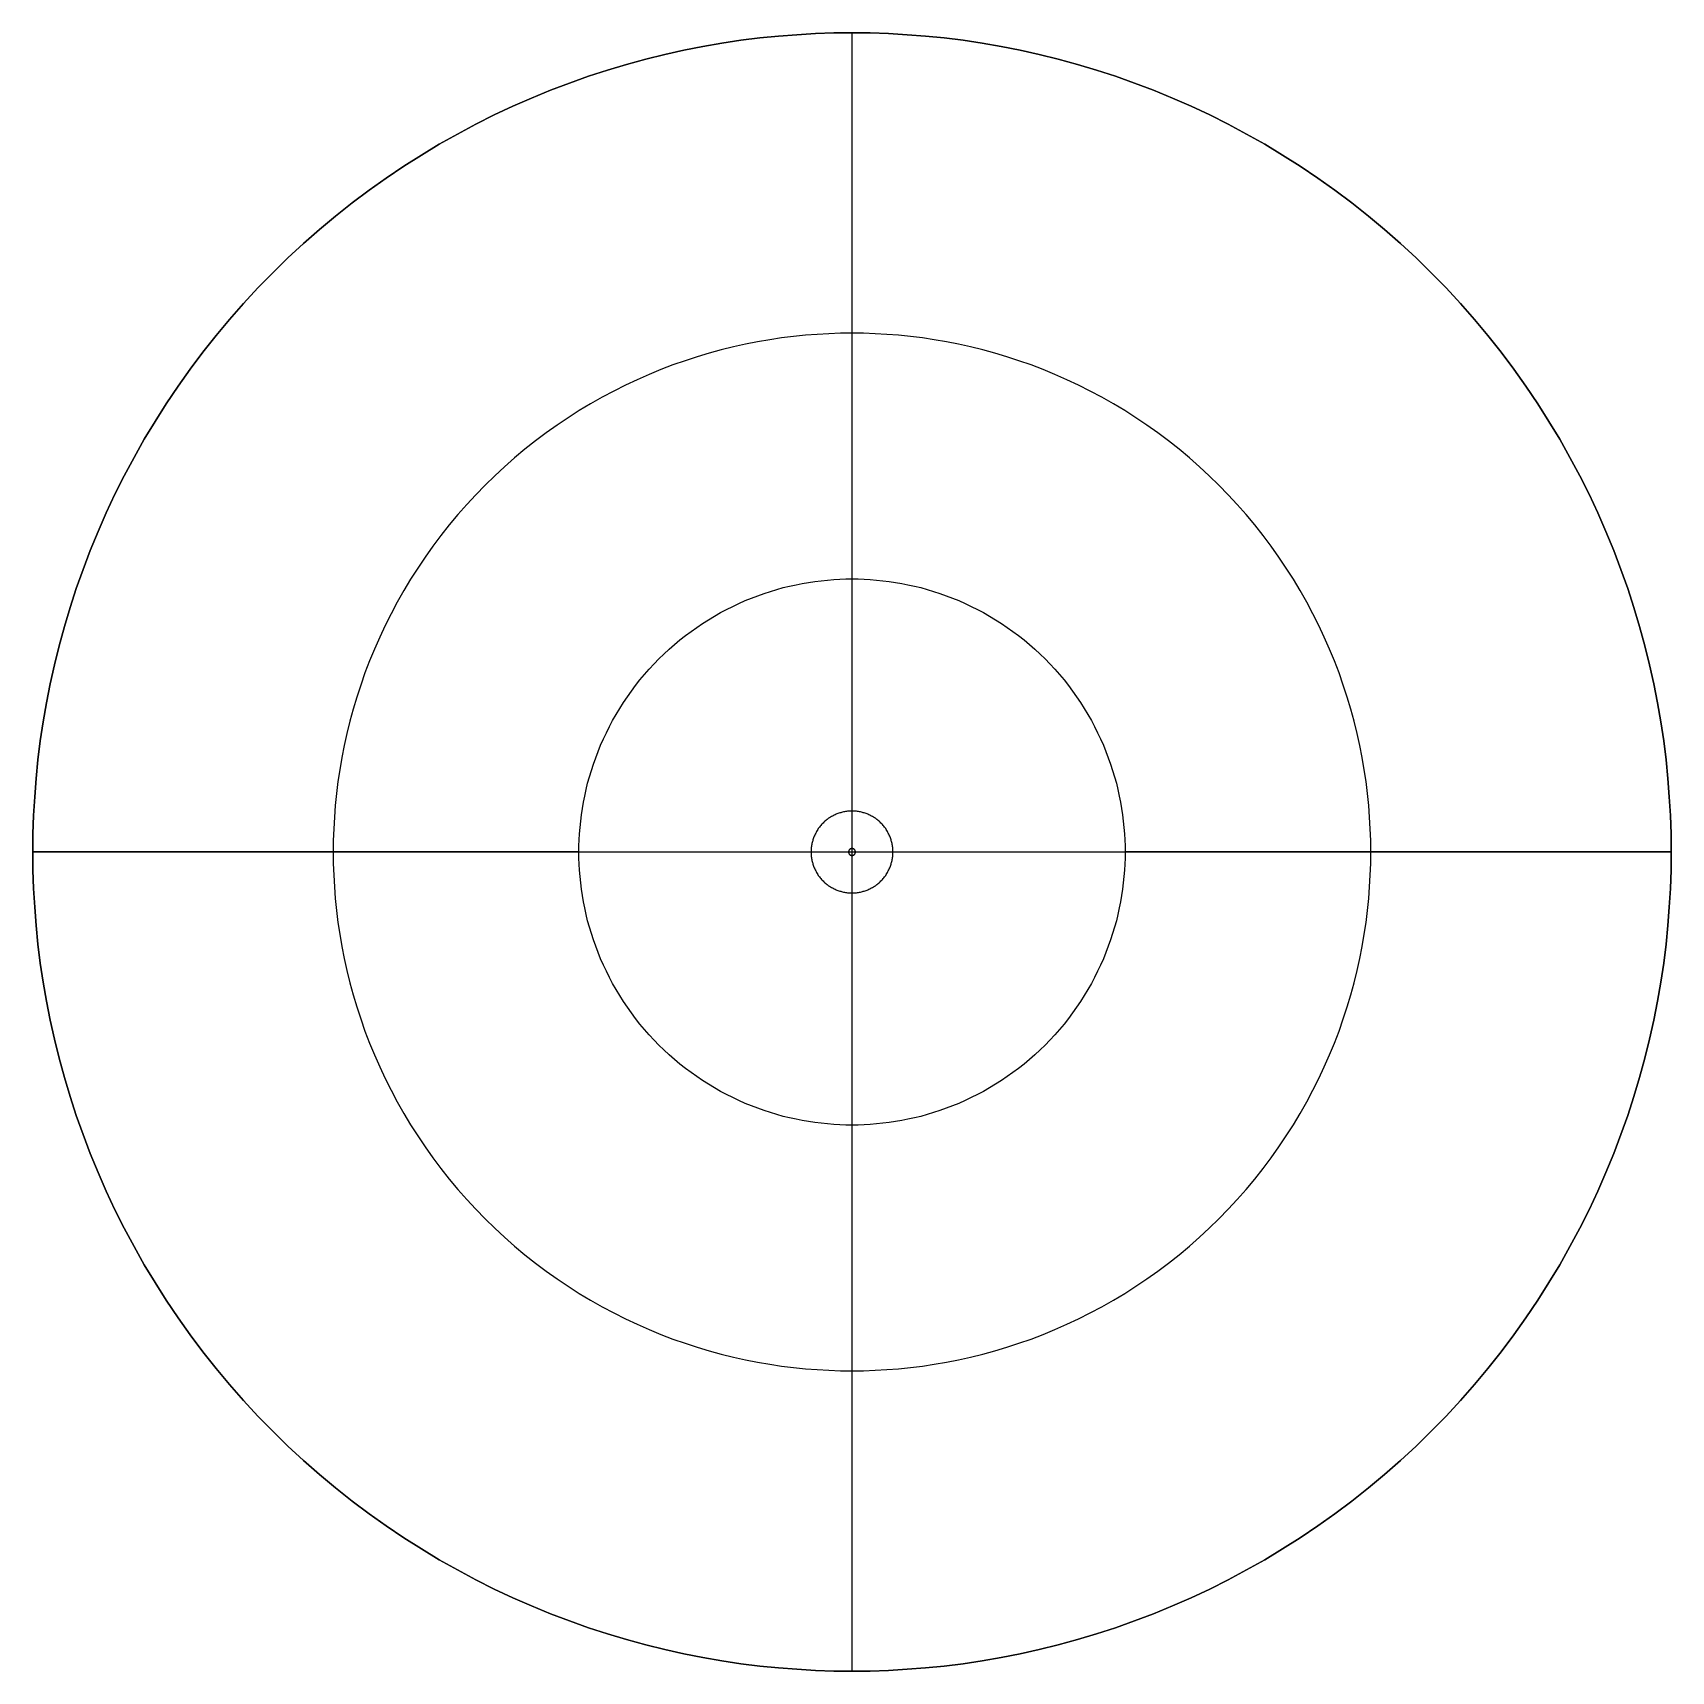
# Model space of a CAD drawing. Header units: millimetres. Extents: x -2210 to -1010, y -80 to 1120.
import ezdxf

# ---------------------------------------------------------------- set-up
doc = ezdxf.new("R2010")
doc.units = ezdxf.units.MM
doc.layers.add('MODELADO', color=7, linetype='Continuous')

msp = doc.modelspace()

# ---------------------------------------------------------------- linework, layer by layer
at = {"layer": 'MODELADO'}
for points in [[(-1010, 520), (-1010.1, 506.7), (-1010.6, 493.3), (-1011.4, 479.7), (-1012.4, 466.1), (-1013.8, 452.4), (-1015.5, 438.6), (-1017.6, 424.7), (-1020, 410.8), (-1022.8, 396.9), (-1025.9, 382.9), (-1029.3, 368.9), (-1033.2, 354.9), (-1037.3, 340.9), (-1041.9, 327), (-1046.8, 313), (-1052.1, 299.1), (-1057.8, 285.3), (-1063.8, 271.6), (-1070.2, 258), (-1077, 244.4), (-1084.2, 231), (-1091.7, 217.7), (-1099.6, 204.6), (-1107.8, 191.7), (-1116.4, 178.9), (-1125.3, 166.3), (-1134.6, 154), (-1144.2, 141.8), (-1154.1, 129.9), (-1164.4, 118.3), (-1174.9, 106.9), (-1185.7, 95.7), (-1196.9, 84.9), (-1208.3, 74.4), (-1219.9, 64.1), (-1231.8, 54.2), (-1244, 44.6), (-1256.3, 35.3), (-1268.9, 26.4), (-1281.7, 17.8), (-1294.6, 9.6), (-1307.7, 1.7), (-1321, -5.8), (-1334.4, -13), (-1348, -19.8), (-1361.6, -26.2), (-1375.3, -32.2), (-1389.1, -37.9), (-1403, -43.2), (-1417, -48.1), (-1430.9, -52.7), (-1444.9, -56.8), (-1458.9, -60.7), (-1472.9, -64.1), (-1486.9, -67.2), (-1500.8, -70), (-1514.7, -72.4), (-1528.6, -74.5), (-1542.4, -76.2), (-1556.1, -77.6), (-1569.7, -78.6), (-1583.3, -79.4), (-1596.7, -79.9), (-1610, -80), (-1623.3, -79.9), (-1636.7, -79.4), (-1650.3, -78.6), (-1663.9, -77.6), (-1677.6, -76.2), (-1691.4, -74.5), (-1705.3, -72.4), (-1719.2, -70), (-1733.1, -67.2), (-1747.1, -64.1), (-1761.1, -60.7), (-1775.1, -56.8), (-1789.1, -52.7), (-1803, -48.1), (-1817, -43.2), (-1830.9, -37.9), (-1844.7, -32.2), (-1858.4, -26.2), (-1872, -19.8), (-1885.6, -13), (-1899, -5.8), (-1912.3, 1.7), (-1925.4, 9.6), (-1938.3, 17.8), (-1951.1, 26.4), (-1963.7, 35.3), (-1976, 44.6), (-1988.2, 54.2), (-2000.1, 64.1), (-2011.7, 74.4), (-2023.1, 84.9), (-2034.3, 95.7), (-2045.1, 106.9), (-2055.6, 118.3), (-2065.9, 129.9), (-2075.8, 141.8), (-2085.4, 154), (-2094.7, 166.3), (-2103.6, 178.9), (-2112.2, 191.7), (-2120.4, 204.6), (-2128.3, 217.7), (-2135.8, 231), (-2143, 244.4), (-2149.8, 258), (-2156.2, 271.6), (-2162.2, 285.3), (-2167.9, 299.1), (-2173.2, 313), (-2178.1, 327), (-2182.7, 340.9), (-2186.8, 354.9), (-2190.7, 368.9), (-2194.1, 382.9), (-2197.2, 396.9), (-2200, 410.8), (-2202.4, 424.7), (-2204.5, 438.6), (-2206.2, 452.4), (-2207.6, 466.1), (-2208.6, 479.7), (-2209.4, 493.3), (-2209.9, 506.7), (-2210, 520), (-2209.9, 533.3), (-2209.4, 546.7), (-2208.6, 560.3), (-2207.6, 573.9), (-2206.2, 587.6), (-2204.5, 601.4), (-2202.4, 615.3), (-2200, 629.2), (-2197.2, 643.1), (-2194.1, 657.1), (-2190.7, 671.1), (-2186.8, 685.1), (-2182.7, 699.1), (-2178.1, 713), (-2173.2, 727), (-2167.9, 740.9), (-2162.2, 754.7), (-2156.2, 768.4), (-2149.8, 782), (-2143, 795.6), (-2135.8, 809), (-2128.3, 822.3), (-2120.4, 835.4), (-2112.2, 848.3), (-2103.6, 861.1), (-2094.7, 873.7), (-2085.4, 886), (-2075.8, 898.2), (-2065.9, 910.1), (-2055.6, 921.7), (-2045.1, 933.1), (-2034.3, 944.3), (-2023.1, 955.1), (-2011.7, 965.6), (-2000.1, 975.9), (-1988.2, 985.8), (-1976, 995.4), (-1963.7, 1004.7), (-1951.1, 1013.6), (-1938.3, 1022.2), (-1925.4, 1030.4), (-1912.3, 1038.3), (-1899, 1045.8), (-1885.6, 1053), (-1872, 1059.8), (-1858.4, 1066.2), (-1844.7, 1072.2), (-1830.9, 1077.9), (-1817, 1083.2), (-1803, 1088.1), (-1789.1, 1092.7), (-1775.1, 1096.8), (-1761.1, 1100.7), (-1747.1, 1104.1), (-1733.1, 1107.2), (-1719.2, 1110), (-1705.3, 1112.4), (-1691.4, 1114.5), (-1677.6, 1116.2), (-1663.9, 1117.6), (-1650.3, 1118.6), (-1636.7, 1119.4), (-1623.3, 1119.9), (-1610, 1120), (-1596.7, 1119.9), (-1583.3, 1119.4), (-1569.7, 1118.6), (-1556.1, 1117.6), (-1542.4, 1116.2), (-1528.6, 1114.5), (-1514.7, 1112.4), (-1500.8, 1110), (-1486.9, 1107.2), (-1472.9, 1104.1), (-1458.9, 1100.7), (-1444.9, 1096.8), (-1430.9, 1092.7), (-1417, 1088.1), (-1403, 1083.2), (-1389.1, 1077.9), (-1375.3, 1072.2), (-1361.6, 1066.2), (-1348, 1059.8), (-1334.4, 1053), (-1321, 1045.8), (-1307.7, 1038.3), (-1294.6, 1030.4), (-1281.7, 1022.2), (-1268.9, 1013.6), (-1256.3, 1004.7), (-1244, 995.4), (-1231.8, 985.8), (-1219.9, 975.9), (-1208.3, 965.6), (-1196.9, 955.1), (-1185.7, 944.3), (-1174.9, 933.1), (-1164.4, 921.7), (-1154.1, 910.1), (-1144.2, 898.2), (-1134.6, 886), (-1125.3, 873.7), (-1116.4, 861.1), (-1107.8, 848.3), (-1099.6, 835.4), (-1091.7, 822.3), (-1084.2, 809), (-1077, 795.6), (-1070.2, 782), (-1063.8, 768.4), (-1057.8, 754.7), (-1052.1, 740.9), (-1046.8, 727), (-1041.9, 713), (-1037.3, 699.1), (-1033.2, 685.1), (-1029.3, 671.1), (-1025.9, 657.1), (-1022.8, 643.1), (-1020, 629.2), (-1017.6, 615.3), (-1015.5, 601.4), (-1013.8, 587.6), (-1012.4, 573.9), (-1011.4, 560.3), (-1010.6, 546.7), (-1010.1, 533.3)], [(-1010, 520), (-1010.1, 506.7), (-1010.6, 493.3), (-1011.4, 479.7), (-1012.4, 466.1), (-1013.8, 452.4), (-1015.5, 438.6), (-1017.6, 424.7), (-1020, 410.8), (-1022.8, 396.9), (-1025.9, 382.9), (-1029.3, 368.9), (-1033.2, 354.9), (-1037.3, 340.9), (-1041.9, 327), (-1046.8, 313), (-1052.1, 299.1), (-1057.8, 285.3), (-1063.8, 271.6), (-1070.2, 258), (-1077, 244.4), (-1084.2, 231), (-1091.7, 217.7), (-1099.6, 204.6), (-1107.8, 191.7), (-1116.4, 178.9), (-1125.3, 166.3), (-1134.6, 154), (-1144.2, 141.8), (-1154.1, 129.9), (-1164.4, 118.3), (-1174.9, 106.9), (-1185.7, 95.7), (-1196.9, 84.9), (-1208.3, 74.4), (-1219.9, 64.1), (-1231.8, 54.2), (-1244, 44.6), (-1256.3, 35.3), (-1268.9, 26.4), (-1281.7, 17.8), (-1294.6, 9.6), (-1307.7, 1.7), (-1321, -5.8), (-1334.4, -13), (-1348, -19.8), (-1361.6, -26.2), (-1375.3, -32.2), (-1389.1, -37.9), (-1403, -43.2), (-1417, -48.1), (-1430.9, -52.7), (-1444.9, -56.8), (-1458.9, -60.7), (-1472.9, -64.1), (-1486.9, -67.2), (-1500.8, -70), (-1514.7, -72.4), (-1528.6, -74.5), (-1542.4, -76.2), (-1556.1, -77.6), (-1569.7, -78.6), (-1583.3, -79.4), (-1596.7, -79.9), (-1610, -80), (-1623.3, -79.9), (-1636.7, -79.4), (-1650.3, -78.6), (-1663.9, -77.6), (-1677.6, -76.2), (-1691.4, -74.5), (-1705.3, -72.4), (-1719.2, -70), (-1733.1, -67.2), (-1747.1, -64.1), (-1761.1, -60.7), (-1775.1, -56.8), (-1789.1, -52.7), (-1803, -48.1), (-1817, -43.2), (-1830.9, -37.9), (-1844.7, -32.2), (-1858.4, -26.2), (-1872, -19.8), (-1885.6, -13), (-1899, -5.8), (-1912.3, 1.7), (-1925.4, 9.6), (-1938.3, 17.8), (-1951.1, 26.4), (-1963.7, 35.3), (-1976, 44.6), (-1988.2, 54.2), (-2000.1, 64.1), (-2011.7, 74.4), (-2023.1, 84.9), (-2034.3, 95.7), (-2045.1, 106.9), (-2055.6, 118.3), (-2065.9, 129.9), (-2075.8, 141.8), (-2085.4, 154), (-2094.7, 166.3), (-2103.6, 178.9), (-2112.2, 191.7), (-2120.4, 204.6), (-2128.3, 217.7), (-2135.8, 231), (-2143, 244.4), (-2149.8, 258), (-2156.2, 271.6), (-2162.2, 285.3), (-2167.9, 299.1), (-2173.2, 313), (-2178.1, 327), (-2182.7, 340.9), (-2186.8, 354.9), (-2190.7, 368.9), (-2194.1, 382.9), (-2197.2, 396.9), (-2200, 410.8), (-2202.4, 424.7), (-2204.5, 438.6), (-2206.2, 452.4), (-2207.6, 466.1), (-2208.6, 479.7), (-2209.4, 493.3), (-2209.9, 506.7), (-2210, 520), (-2209.9, 533.3), (-2209.4, 546.7), (-2208.6, 560.3), (-2207.6, 573.9), (-2206.2, 587.6), (-2204.5, 601.4), (-2202.4, 615.3), (-2200, 629.2), (-2197.2, 643.1), (-2194.1, 657.1), (-2190.7, 671.1), (-2186.8, 685.1), (-2182.7, 699.1), (-2178.1, 713), (-2173.2, 727), (-2167.9, 740.9), (-2162.2, 754.7), (-2156.2, 768.4), (-2149.8, 782), (-2143, 795.6), (-2135.8, 809), (-2128.3, 822.3), (-2120.4, 835.4), (-2112.2, 848.3), (-2103.6, 861.1), (-2094.7, 873.7), (-2085.4, 886), (-2075.8, 898.2), (-2065.9, 910.1), (-2055.6, 921.7), (-2045.1, 933.1), (-2034.3, 944.3), (-2023.1, 955.1), (-2011.7, 965.6), (-2000.1, 975.9), (-1988.2, 985.8), (-1976, 995.4), (-1963.7, 1004.7), (-1951.1, 1013.6), (-1938.3, 1022.2), (-1925.4, 1030.4), (-1912.3, 1038.3), (-1899, 1045.8), (-1885.6, 1053), (-1872, 1059.8), (-1858.4, 1066.2), (-1844.7, 1072.2), (-1830.9, 1077.9), (-1817, 1083.2), (-1803, 1088.1), (-1789.1, 1092.7), (-1775.1, 1096.8), (-1761.1, 1100.7), (-1747.1, 1104.1), (-1733.1, 1107.2), (-1719.2, 1110), (-1705.3, 1112.4), (-1691.4, 1114.5), (-1677.6, 1116.2), (-1663.9, 1117.6), (-1650.3, 1118.6), (-1636.7, 1119.4), (-1623.3, 1119.9), (-1610, 1120), (-1596.7, 1119.9), (-1583.3, 1119.4), (-1569.7, 1118.6), (-1556.1, 1117.6), (-1542.4, 1116.2), (-1528.6, 1114.5), (-1514.7, 1112.4), (-1500.8, 1110), (-1486.9, 1107.2), (-1472.9, 1104.1), (-1458.9, 1100.7), (-1444.9, 1096.8), (-1430.9, 1092.7), (-1417, 1088.1), (-1403, 1083.2), (-1389.1, 1077.9), (-1375.3, 1072.2), (-1361.6, 1066.2), (-1348, 1059.8), (-1334.4, 1053), (-1321, 1045.8), (-1307.7, 1038.3), (-1294.6, 1030.4), (-1281.7, 1022.2), (-1268.9, 1013.6), (-1256.3, 1004.7), (-1244, 995.4), (-1231.8, 985.8), (-1219.9, 975.9), (-1208.3, 965.6), (-1196.9, 955.1), (-1185.7, 944.3), (-1174.9, 933.1), (-1164.4, 921.7), (-1154.1, 910.1), (-1144.2, 898.2), (-1134.6, 886), (-1125.3, 873.7), (-1116.4, 861.1), (-1107.8, 848.3), (-1099.6, 835.4), (-1091.7, 822.3), (-1084.2, 809), (-1077, 795.6), (-1070.2, 782), (-1063.8, 768.4), (-1057.8, 754.7), (-1052.1, 740.9), (-1046.8, 727), (-1041.9, 713), (-1037.3, 699.1), (-1033.2, 685.1), (-1029.3, 671.1), (-1025.9, 657.1), (-1022.8, 643.1), (-1020, 629.2), (-1017.6, 615.3), (-1015.5, 601.4), (-1013.8, 587.6), (-1012.4, 573.9), (-1011.4, 560.3), (-1010.6, 546.7), (-1010.1, 533.3)], [(-1010, 520), (-1010.1, 533.3), (-1010.6, 546.7), (-1011.4, 560.3), (-1012.4, 573.9), (-1013.8, 587.6), (-1015.5, 601.4), (-1017.6, 615.3), (-1020, 629.2), (-1022.8, 643.1), (-1025.9, 657.1), (-1029.3, 671.1), (-1033.2, 685.1), (-1037.3, 699.1), (-1041.9, 713), (-1046.8, 727), (-1052.1, 740.9), (-1057.8, 754.7), (-1063.8, 768.4), (-1070.2, 782), (-1077, 795.6), (-1084.2, 809), (-1091.7, 822.3), (-1099.6, 835.4), (-1107.8, 848.3), (-1116.4, 861.1), (-1125.3, 873.7), (-1134.6, 886), (-1144.2, 898.2), (-1154.1, 910.1), (-1164.4, 921.7), (-1174.9, 933.1), (-1185.7, 944.3), (-1196.9, 955.1), (-1208.3, 965.6), (-1219.9, 975.9), (-1231.8, 985.8), (-1244, 995.4), (-1256.3, 1004.7), (-1268.9, 1013.6), (-1281.7, 1022.2), (-1294.6, 1030.4), (-1307.7, 1038.3), (-1321, 1045.8), (-1334.4, 1053), (-1348, 1059.8), (-1361.6, 1066.2), (-1375.3, 1072.2), (-1389.1, 1077.9), (-1403, 1083.2), (-1417, 1088.1), (-1430.9, 1092.7), (-1444.9, 1096.8), (-1458.9, 1100.7), (-1472.9, 1104.1), (-1486.9, 1107.2), (-1500.8, 1110), (-1514.7, 1112.4), (-1528.6, 1114.5), (-1542.4, 1116.2), (-1556.1, 1117.6), (-1569.7, 1118.6), (-1583.3, 1119.4), (-1596.7, 1119.9), (-1610, 1120), (-1623.3, 1119.9), (-1636.7, 1119.4), (-1650.3, 1118.6), (-1663.9, 1117.6), (-1677.6, 1116.2), (-1691.4, 1114.5), (-1705.3, 1112.4), (-1719.2, 1110), (-1733.1, 1107.2), (-1747.1, 1104.1), (-1761.1, 1100.7), (-1775.1, 1096.8), (-1789.1, 1092.7), (-1803, 1088.1), (-1817, 1083.2), (-1830.9, 1077.9), (-1844.7, 1072.2), (-1858.4, 1066.2), (-1872, 1059.8), (-1885.6, 1053), (-1899, 1045.8), (-1912.3, 1038.3), (-1925.4, 1030.4), (-1938.3, 1022.2), (-1951.1, 1013.6), (-1963.7, 1004.7), (-1976, 995.4), (-1988.2, 985.8), (-2000.1, 975.9), (-2011.7, 965.6), (-2023.1, 955.1), (-2034.3, 944.3), (-2045.1, 933.1), (-2055.6, 921.7), (-2065.9, 910.1), (-2075.8, 898.2), (-2085.4, 886), (-2094.7, 873.7), (-2103.6, 861.1), (-2112.2, 848.3), (-2120.4, 835.4), (-2128.3, 822.3), (-2135.8, 809), (-2143, 795.6), (-2149.8, 782), (-2156.2, 768.4), (-2162.2, 754.7), (-2167.9, 740.9), (-2173.2, 727), (-2178.1, 713), (-2182.7, 699.1), (-2186.8, 685.1), (-2190.7, 671.1), (-2194.1, 657.1), (-2197.2, 643.1), (-2200, 629.2), (-2202.4, 615.3), (-2204.5, 601.4), (-2206.2, 587.6), (-2207.6, 573.9), (-2208.6, 560.3), (-2209.4, 546.7), (-2209.9, 533.3), (-2210, 520), (-2209.9, 506.7), (-2209.4, 493.3), (-2208.6, 479.7), (-2207.6, 466.1), (-2206.2, 452.4), (-2204.5, 438.6), (-2202.4, 424.7), (-2200, 410.8), (-2197.2, 396.9), (-2194.1, 382.9), (-2190.7, 368.9), (-2186.8, 354.9), (-2182.7, 340.9), (-2178.1, 327), (-2173.2, 313), (-2167.9, 299.1), (-2162.2, 285.3), (-2156.2, 271.6), (-2149.8, 258), (-2143, 244.4), (-2135.8, 231), (-2128.3, 217.7), (-2120.4, 204.6), (-2112.2, 191.7), (-2103.6, 178.9), (-2094.7, 166.3), (-2085.4, 154), (-2075.8, 141.8), (-2065.9, 129.9), (-2055.6, 118.3), (-2045.1, 106.9), (-2034.3, 95.7), (-2023.1, 84.9), (-2011.7, 74.4), (-2000.1, 64.1), (-1988.2, 54.2), (-1976, 44.6), (-1963.7, 35.3), (-1951.1, 26.4), (-1938.3, 17.8), (-1925.4, 9.6), (-1912.3, 1.7), (-1899, -5.8), (-1885.6, -13), (-1872, -19.8), (-1858.4, -26.2), (-1844.7, -32.2), (-1830.9, -37.9), (-1817, -43.2), (-1803, -48.1), (-1789.1, -52.7), (-1775.1, -56.8), (-1761.1, -60.7), (-1747.1, -64.1), (-1733.1, -67.2), (-1719.2, -70), (-1705.3, -72.4), (-1691.4, -74.5), (-1677.6, -76.2), (-1663.9, -77.6), (-1650.3, -78.6), (-1636.7, -79.4), (-1623.3, -79.9), (-1610, -80), (-1596.7, -79.9), (-1583.3, -79.4), (-1569.7, -78.6), (-1556.1, -77.6), (-1542.4, -76.2), (-1528.6, -74.5), (-1514.7, -72.4), (-1500.8, -70), (-1486.9, -67.2), (-1472.9, -64.1), (-1458.9, -60.7), (-1444.9, -56.8), (-1430.9, -52.7), (-1417, -48.1), (-1403, -43.2), (-1389.1, -37.9), (-1375.3, -32.2), (-1361.6, -26.2), (-1348, -19.8), (-1334.4, -13), (-1321, -5.8), (-1307.7, 1.7), (-1294.6, 9.6), (-1281.7, 17.8), (-1268.9, 26.4), (-1256.3, 35.3), (-1244, 44.6), (-1231.8, 54.2), (-1219.9, 64.1), (-1208.3, 74.4), (-1196.9, 84.9), (-1185.7, 95.7), (-1174.9, 106.9), (-1164.4, 118.3), (-1154.1, 129.9), (-1144.2, 141.8), (-1134.6, 154), (-1125.3, 166.3), (-1116.4, 178.9), (-1107.8, 191.7), (-1099.6, 204.6), (-1091.7, 217.7), (-1084.2, 231), (-1077, 244.4), (-1070.2, 258), (-1063.8, 271.6), (-1057.8, 285.3), (-1052.1, 299.1), (-1046.8, 313), (-1041.9, 327), (-1037.3, 340.9), (-1033.2, 354.9), (-1029.3, 368.9), (-1025.9, 382.9), (-1022.8, 396.9), (-1020, 410.8), (-1017.6, 424.7), (-1015.5, 438.6), (-1013.8, 452.4), (-1012.4, 466.1), (-1011.4, 479.7), (-1010.6, 493.3), (-1010.1, 506.7)], [(-1010, 520), (-1010.1, 533.3), (-1010.6, 546.7), (-1011.4, 560.3), (-1012.4, 573.9), (-1013.8, 587.6), (-1015.5, 601.4), (-1017.6, 615.3), (-1020, 629.2), (-1022.8, 643.1), (-1025.9, 657.1), (-1029.3, 671.1), (-1033.2, 685.1), (-1037.3, 699.1), (-1041.9, 713), (-1046.8, 727), (-1052.1, 740.9), (-1057.8, 754.7), (-1063.8, 768.4), (-1070.2, 782), (-1077, 795.6), (-1084.2, 809), (-1091.7, 822.3), (-1099.6, 835.4), (-1107.8, 848.3), (-1116.4, 861.1), (-1125.3, 873.7), (-1134.6, 886), (-1144.2, 898.2), (-1154.1, 910.1), (-1164.4, 921.7), (-1174.9, 933.1), (-1185.7, 944.3), (-1196.9, 955.1), (-1208.3, 965.6), (-1219.9, 975.9), (-1231.8, 985.8), (-1244, 995.4), (-1256.3, 1004.7), (-1268.9, 1013.6), (-1281.7, 1022.2), (-1294.6, 1030.4), (-1307.7, 1038.3), (-1321, 1045.8), (-1334.4, 1053), (-1348, 1059.8), (-1361.6, 1066.2), (-1375.3, 1072.2), (-1389.1, 1077.9), (-1403, 1083.2), (-1417, 1088.1), (-1430.9, 1092.7), (-1444.9, 1096.8), (-1458.9, 1100.7), (-1472.9, 1104.1), (-1486.9, 1107.2), (-1500.8, 1110), (-1514.7, 1112.4), (-1528.6, 1114.5), (-1542.4, 1116.2), (-1556.1, 1117.6), (-1569.7, 1118.6), (-1583.3, 1119.4), (-1596.7, 1119.9), (-1610, 1120), (-1623.3, 1119.9), (-1636.7, 1119.4), (-1650.3, 1118.6), (-1663.9, 1117.6), (-1677.6, 1116.2), (-1691.4, 1114.5), (-1705.3, 1112.4), (-1719.2, 1110), (-1733.1, 1107.2), (-1747.1, 1104.1), (-1761.1, 1100.7), (-1775.1, 1096.8), (-1789.1, 1092.7), (-1803, 1088.1), (-1817, 1083.2), (-1830.9, 1077.9), (-1844.7, 1072.2), (-1858.4, 1066.2), (-1872, 1059.8), (-1885.6, 1053), (-1899, 1045.8), (-1912.3, 1038.3), (-1925.4, 1030.4), (-1938.3, 1022.2), (-1951.1, 1013.6), (-1963.7, 1004.7), (-1976, 995.4), (-1988.2, 985.8), (-2000.1, 975.9), (-2011.7, 965.6), (-2023.1, 955.1), (-2034.3, 944.3), (-2045.1, 933.1), (-2055.6, 921.7), (-2065.9, 910.1), (-2075.8, 898.2), (-2085.4, 886), (-2094.7, 873.7), (-2103.6, 861.1), (-2112.2, 848.3), (-2120.4, 835.4), (-2128.3, 822.3), (-2135.8, 809), (-2143, 795.6), (-2149.8, 782), (-2156.2, 768.4), (-2162.2, 754.7), (-2167.9, 740.9), (-2173.2, 727), (-2178.1, 713), (-2182.7, 699.1), (-2186.8, 685.1), (-2190.7, 671.1), (-2194.1, 657.1), (-2197.2, 643.1), (-2200, 629.2), (-2202.4, 615.3), (-2204.5, 601.4), (-2206.2, 587.6), (-2207.6, 573.9), (-2208.6, 560.3), (-2209.4, 546.7), (-2209.9, 533.3), (-2210, 520), (-2209.9, 506.7), (-2209.4, 493.3), (-2208.6, 479.7), (-2207.6, 466.1), (-2206.2, 452.4), (-2204.5, 438.6), (-2202.4, 424.7), (-2200, 410.8), (-2197.2, 396.9), (-2194.1, 382.9), (-2190.7, 368.9), (-2186.8, 354.9), (-2182.7, 340.9), (-2178.1, 327), (-2173.2, 313), (-2167.9, 299.1), (-2162.2, 285.3), (-2156.2, 271.6), (-2149.8, 258), (-2143, 244.4), (-2135.8, 231), (-2128.3, 217.7), (-2120.4, 204.6), (-2112.2, 191.7), (-2103.6, 178.9), (-2094.7, 166.3), (-2085.4, 154), (-2075.8, 141.8), (-2065.9, 129.9), (-2055.6, 118.3), (-2045.1, 106.9), (-2034.3, 95.7), (-2023.1, 84.9), (-2011.7, 74.4), (-2000.1, 64.1), (-1988.2, 54.2), (-1976, 44.6), (-1963.7, 35.3), (-1951.1, 26.4), (-1938.3, 17.8), (-1925.4, 9.6), (-1912.3, 1.7), (-1899, -5.8), (-1885.6, -13), (-1872, -19.8), (-1858.4, -26.2), (-1844.7, -32.2), (-1830.9, -37.9), (-1817, -43.2), (-1803, -48.1), (-1789.1, -52.7), (-1775.1, -56.8), (-1761.1, -60.7), (-1747.1, -64.1), (-1733.1, -67.2), (-1719.2, -70), (-1705.3, -72.4), (-1691.4, -74.5), (-1677.6, -76.2), (-1663.9, -77.6), (-1650.3, -78.6), (-1636.7, -79.4), (-1623.3, -79.9), (-1610, -80), (-1596.7, -79.9), (-1583.3, -79.4), (-1569.7, -78.6), (-1556.1, -77.6), (-1542.4, -76.2), (-1528.6, -74.5), (-1514.7, -72.4), (-1500.8, -70), (-1486.9, -67.2), (-1472.9, -64.1), (-1458.9, -60.7), (-1444.9, -56.8), (-1430.9, -52.7), (-1417, -48.1), (-1403, -43.2), (-1389.1, -37.9), (-1375.3, -32.2), (-1361.6, -26.2), (-1348, -19.8), (-1334.4, -13), (-1321, -5.8), (-1307.7, 1.7), (-1294.6, 9.6), (-1281.7, 17.8), (-1268.9, 26.4), (-1256.3, 35.3), (-1244, 44.6), (-1231.8, 54.2), (-1219.9, 64.1), (-1208.3, 74.4), (-1196.9, 84.9), (-1185.7, 95.7), (-1174.9, 106.9), (-1164.4, 118.3), (-1154.1, 129.9), (-1144.2, 141.8), (-1134.6, 154), (-1125.3, 166.3), (-1116.4, 178.9), (-1107.8, 191.7), (-1099.6, 204.6), (-1091.7, 217.7), (-1084.2, 231), (-1077, 244.4), (-1070.2, 258), (-1063.8, 271.6), (-1057.8, 285.3), (-1052.1, 299.1), (-1046.8, 313), (-1041.9, 327), (-1037.3, 340.9), (-1033.2, 354.9), (-1029.3, 368.9), (-1025.9, 382.9), (-1022.8, 396.9), (-1020, 410.8), (-1017.6, 424.7), (-1015.5, 438.6), (-1013.8, 452.4), (-1012.4, 466.1), (-1011.4, 479.7), (-1010.6, 493.3), (-1010.1, 506.7)], [(-1010, 520), (-1010.1, 506.7), (-1010.6, 493.3), (-1011.4, 479.7), (-1012.4, 466.1), (-1013.8, 452.4), (-1015.5, 438.6), (-1017.6, 424.7), (-1020, 410.8), (-1022.8, 396.9), (-1025.9, 382.9), (-1029.3, 368.9), (-1033.2, 354.9), (-1037.3, 340.9), (-1041.9, 327), (-1046.8, 313), (-1052.1, 299.1), (-1057.8, 285.3), (-1063.8, 271.6), (-1070.2, 258), (-1077, 244.4), (-1084.2, 231), (-1091.7, 217.7), (-1099.6, 204.6), (-1107.8, 191.7), (-1116.4, 178.9), (-1125.3, 166.3), (-1134.6, 154), (-1144.2, 141.8), (-1154.1, 129.9), (-1164.4, 118.3), (-1174.9, 106.9), (-1185.7, 95.7), (-1196.9, 84.9), (-1208.3, 74.4), (-1219.9, 64.1), (-1231.8, 54.2), (-1244, 44.6), (-1256.3, 35.3), (-1268.9, 26.4), (-1281.7, 17.8), (-1294.6, 9.6), (-1307.7, 1.7), (-1321, -5.8), (-1334.4, -13), (-1348, -19.8), (-1361.6, -26.2), (-1375.3, -32.2), (-1389.1, -37.9), (-1403, -43.2), (-1417, -48.1), (-1430.9, -52.7), (-1444.9, -56.8), (-1458.9, -60.7), (-1472.9, -64.1), (-1486.9, -67.2), (-1500.8, -70), (-1514.7, -72.4), (-1528.6, -74.5), (-1542.4, -76.2), (-1556.1, -77.6), (-1569.7, -78.6), (-1583.3, -79.4), (-1596.7, -79.9), (-1610, -80), (-1623.3, -79.9), (-1636.7, -79.4), (-1650.3, -78.6), (-1663.9, -77.6), (-1677.6, -76.2), (-1691.4, -74.5), (-1705.3, -72.4), (-1719.2, -70), (-1733.1, -67.2), (-1747.1, -64.1), (-1761.1, -60.7), (-1775.1, -56.8), (-1789.1, -52.7), (-1803, -48.1), (-1817, -43.2), (-1830.9, -37.9), (-1844.7, -32.2), (-1858.4, -26.2), (-1872, -19.8), (-1885.6, -13), (-1899, -5.8), (-1912.3, 1.7), (-1925.4, 9.6), (-1938.3, 17.8), (-1951.1, 26.4), (-1963.7, 35.3), (-1976, 44.6), (-1988.2, 54.2), (-2000.1, 64.1), (-2011.7, 74.4), (-2023.1, 84.9), (-2034.3, 95.7), (-2045.1, 106.9), (-2055.6, 118.3), (-2065.9, 129.9), (-2075.8, 141.8), (-2085.4, 154), (-2094.7, 166.3), (-2103.6, 178.9), (-2112.2, 191.7), (-2120.4, 204.6), (-2128.3, 217.7), (-2135.8, 231), (-2143, 244.4), (-2149.8, 258), (-2156.2, 271.6), (-2162.2, 285.3), (-2167.9, 299.1), (-2173.2, 313), (-2178.1, 327), (-2182.7, 340.9), (-2186.8, 354.9), (-2190.7, 368.9), (-2194.1, 382.9), (-2197.2, 396.9), (-2200, 410.8), (-2202.4, 424.7), (-2204.5, 438.6), (-2206.2, 452.4), (-2207.6, 466.1), (-2208.6, 479.7), (-2209.4, 493.3), (-2209.9, 506.7), (-2210, 520), (-2209.9, 533.3), (-2209.4, 546.7), (-2208.6, 560.3), (-2207.6, 573.9), (-2206.2, 587.6), (-2204.5, 601.4), (-2202.4, 615.3), (-2200, 629.2), (-2197.2, 643.1), (-2194.1, 657.1), (-2190.7, 671.1), (-2186.8, 685.1), (-2182.7, 699.1), (-2178.1, 713), (-2173.2, 727), (-2167.9, 740.9), (-2162.2, 754.7), (-2156.2, 768.4), (-2149.8, 782), (-2143, 795.6), (-2135.8, 809), (-2128.3, 822.3), (-2120.4, 835.4), (-2112.2, 848.3), (-2103.6, 861.1), (-2094.7, 873.7), (-2085.4, 886), (-2075.8, 898.2), (-2065.9, 910.1), (-2055.6, 921.7), (-2045.1, 933.1), (-2034.3, 944.3), (-2023.1, 955.1), (-2011.7, 965.6), (-2000.1, 975.9), (-1988.2, 985.8), (-1976, 995.4), (-1963.7, 1004.7), (-1951.1, 1013.6), (-1938.3, 1022.2), (-1925.4, 1030.4), (-1912.3, 1038.3), (-1899, 1045.8), (-1885.6, 1053), (-1872, 1059.8), (-1858.4, 1066.2), (-1844.7, 1072.2), (-1830.9, 1077.9), (-1817, 1083.2), (-1803, 1088.1), (-1789.1, 1092.7), (-1775.1, 1096.8), (-1761.1, 1100.7), (-1747.1, 1104.1), (-1733.1, 1107.2), (-1719.2, 1110), (-1705.3, 1112.4), (-1691.4, 1114.5), (-1677.6, 1116.2), (-1663.9, 1117.6), (-1650.3, 1118.6), (-1636.7, 1119.4), (-1623.3, 1119.9), (-1610, 1120), (-1596.7, 1119.9), (-1583.3, 1119.4), (-1569.7, 1118.6), (-1556.1, 1117.6), (-1542.4, 1116.2), (-1528.6, 1114.5), (-1514.7, 1112.4), (-1500.8, 1110), (-1486.9, 1107.2), (-1472.9, 1104.1), (-1458.9, 1100.7), (-1444.9, 1096.8), (-1430.9, 1092.7), (-1417, 1088.1), (-1403, 1083.2), (-1389.1, 1077.9), (-1375.3, 1072.2), (-1361.6, 1066.2), (-1348, 1059.8), (-1334.4, 1053), (-1321, 1045.8), (-1307.7, 1038.3), (-1294.6, 1030.4), (-1281.7, 1022.2), (-1268.9, 1013.6), (-1256.3, 1004.7), (-1244, 995.4), (-1231.8, 985.8), (-1219.9, 975.9), (-1208.3, 965.6), (-1196.9, 955.1), (-1185.7, 944.3), (-1174.9, 933.1), (-1164.4, 921.7), (-1154.1, 910.1), (-1144.2, 898.2), (-1134.6, 886), (-1125.3, 873.7), (-1116.4, 861.1), (-1107.8, 848.3), (-1099.6, 835.4), (-1091.7, 822.3), (-1084.2, 809), (-1077, 795.6), (-1070.2, 782), (-1063.8, 768.4), (-1057.8, 754.7), (-1052.1, 740.9), (-1046.8, 727), (-1041.9, 713), (-1037.3, 699.1), (-1033.2, 685.1), (-1029.3, 671.1), (-1025.9, 657.1), (-1022.8, 643.1), (-1020, 629.2), (-1017.6, 615.3), (-1015.5, 601.4), (-1013.8, 587.6), (-1012.4, 573.9), (-1011.4, 560.3), (-1010.6, 546.7), (-1010.1, 533.3)], [(-1010, 520), (-1010.1, 533.3), (-1010.6, 546.7), (-1011.4, 560.3), (-1012.4, 573.9), (-1013.8, 587.6), (-1015.5, 601.4), (-1017.6, 615.3), (-1020, 629.2), (-1022.8, 643.1), (-1025.9, 657.1), (-1029.3, 671.1), (-1033.2, 685.1), (-1037.3, 699.1), (-1041.9, 713), (-1046.8, 727), (-1052.1, 740.9), (-1057.8, 754.7), (-1063.8, 768.4), (-1070.2, 782), (-1077, 795.6), (-1084.2, 809), (-1091.7, 822.3), (-1099.6, 835.4), (-1107.8, 848.3), (-1116.4, 861.1), (-1125.3, 873.7), (-1134.6, 886), (-1144.2, 898.2), (-1154.1, 910.1), (-1164.4, 921.7), (-1174.9, 933.1), (-1185.7, 944.3), (-1196.9, 955.1), (-1208.3, 965.6), (-1219.9, 975.9), (-1231.8, 985.8), (-1244, 995.4), (-1256.3, 1004.7), (-1268.9, 1013.6), (-1281.7, 1022.2), (-1294.6, 1030.4), (-1307.7, 1038.3), (-1321, 1045.8), (-1334.4, 1053), (-1348, 1059.8), (-1361.6, 1066.2), (-1375.3, 1072.2), (-1389.1, 1077.9), (-1403, 1083.2), (-1417, 1088.1), (-1430.9, 1092.7), (-1444.9, 1096.8), (-1458.9, 1100.7), (-1472.9, 1104.1), (-1486.9, 1107.2), (-1500.8, 1110), (-1514.7, 1112.4), (-1528.6, 1114.5), (-1542.4, 1116.2), (-1556.1, 1117.6), (-1569.7, 1118.6), (-1583.3, 1119.4), (-1596.7, 1119.9), (-1610, 1120), (-1623.3, 1119.9), (-1636.7, 1119.4), (-1650.3, 1118.6), (-1663.9, 1117.6), (-1677.6, 1116.2), (-1691.4, 1114.5), (-1705.3, 1112.4), (-1719.2, 1110), (-1733.1, 1107.2), (-1747.1, 1104.1), (-1761.1, 1100.7), (-1775.1, 1096.8), (-1789.1, 1092.7), (-1803, 1088.1), (-1817, 1083.2), (-1830.9, 1077.9), (-1844.7, 1072.2), (-1858.4, 1066.2), (-1872, 1059.8), (-1885.6, 1053), (-1899, 1045.8), (-1912.3, 1038.3), (-1925.4, 1030.4), (-1938.3, 1022.2), (-1951.1, 1013.6), (-1963.7, 1004.7), (-1976, 995.4), (-1988.2, 985.8), (-2000.1, 975.9), (-2011.7, 965.6), (-2023.1, 955.1), (-2034.3, 944.3), (-2045.1, 933.1), (-2055.6, 921.7), (-2065.9, 910.1), (-2075.8, 898.2), (-2085.4, 886), (-2094.7, 873.7), (-2103.6, 861.1), (-2112.2, 848.3), (-2120.4, 835.4), (-2128.3, 822.3), (-2135.8, 809), (-2143, 795.6), (-2149.8, 782), (-2156.2, 768.4), (-2162.2, 754.7), (-2167.9, 740.9), (-2173.2, 727), (-2178.1, 713), (-2182.7, 699.1), (-2186.8, 685.1), (-2190.7, 671.1), (-2194.1, 657.1), (-2197.2, 643.1), (-2200, 629.2), (-2202.4, 615.3), (-2204.5, 601.4), (-2206.2, 587.6), (-2207.6, 573.9), (-2208.6, 560.3), (-2209.4, 546.7), (-2209.9, 533.3), (-2210, 520), (-2209.9, 506.7), (-2209.4, 493.3), (-2208.6, 479.7), (-2207.6, 466.1), (-2206.2, 452.4), (-2204.5, 438.6), (-2202.4, 424.7), (-2200, 410.8), (-2197.2, 396.9), (-2194.1, 382.9), (-2190.7, 368.9), (-2186.8, 354.9), (-2182.7, 340.9), (-2178.1, 327), (-2173.2, 313), (-2167.9, 299.1), (-2162.2, 285.3), (-2156.2, 271.6), (-2149.8, 258), (-2143, 244.4), (-2135.8, 231), (-2128.3, 217.7), (-2120.4, 204.6), (-2112.2, 191.7), (-2103.6, 178.9), (-2094.7, 166.3), (-2085.4, 154), (-2075.8, 141.8), (-2065.9, 129.9), (-2055.6, 118.3), (-2045.1, 106.9), (-2034.3, 95.7), (-2023.1, 84.9), (-2011.7, 74.4), (-2000.1, 64.1), (-1988.2, 54.2), (-1976, 44.6), (-1963.7, 35.3), (-1951.1, 26.4), (-1938.3, 17.8), (-1925.4, 9.6), (-1912.3, 1.7), (-1899, -5.8), (-1885.6, -13), (-1872, -19.8), (-1858.4, -26.2), (-1844.7, -32.2), (-1830.9, -37.9), (-1817, -43.2), (-1803, -48.1), (-1789.1, -52.7), (-1775.1, -56.8), (-1761.1, -60.7), (-1747.1, -64.1), (-1733.1, -67.2), (-1719.2, -70), (-1705.3, -72.4), (-1691.4, -74.5), (-1677.6, -76.2), (-1663.9, -77.6), (-1650.3, -78.6), (-1636.7, -79.4), (-1623.3, -79.9), (-1610, -80), (-1596.7, -79.9), (-1583.3, -79.4), (-1569.7, -78.6), (-1556.1, -77.6), (-1542.4, -76.2), (-1528.6, -74.5), (-1514.7, -72.4), (-1500.8, -70), (-1486.9, -67.2), (-1472.9, -64.1), (-1458.9, -60.7), (-1444.9, -56.8), (-1430.9, -52.7), (-1417, -48.1), (-1403, -43.2), (-1389.1, -37.9), (-1375.3, -32.2), (-1361.6, -26.2), (-1348, -19.8), (-1334.4, -13), (-1321, -5.8), (-1307.7, 1.7), (-1294.6, 9.6), (-1281.7, 17.8), (-1268.9, 26.4), (-1256.3, 35.3), (-1244, 44.6), (-1231.8, 54.2), (-1219.9, 64.1), (-1208.3, 74.4), (-1196.9, 84.9), (-1185.7, 95.7), (-1174.9, 106.9), (-1164.4, 118.3), (-1154.1, 129.9), (-1144.2, 141.8), (-1134.6, 154), (-1125.3, 166.3), (-1116.4, 178.9), (-1107.8, 191.7), (-1099.6, 204.6), (-1091.7, 217.7), (-1084.2, 231), (-1077, 244.4), (-1070.2, 258), (-1063.8, 271.6), (-1057.8, 285.3), (-1052.1, 299.1), (-1046.8, 313), (-1041.9, 327), (-1037.3, 340.9), (-1033.2, 354.9), (-1029.3, 368.9), (-1025.9, 382.9), (-1022.8, 396.9), (-1020, 410.8), (-1017.6, 424.7), (-1015.5, 438.6), (-1013.8, 452.4), (-1012.4, 466.1), (-1011.4, 479.7), (-1010.6, 493.3), (-1010.1, 506.7)], [(-1230, 520), (-1230.1, 528.4), (-1230.4, 536.9), (-1230.9, 545.5), (-1231.5, 554.1), (-1232.4, 562.8), (-1233.5, 571.6), (-1234.8, 580.3), (-1236.3, 589.1), (-1238.1, 598), (-1240.1, 606.8), (-1242.2, 615.7), (-1244.7, 624.6), (-1247.3, 633.4), (-1250.2, 642.3), (-1253.3, 651.1), (-1256.7, 659.9), (-1260.3, 668.6), (-1264.1, 677.3), (-1268.2, 686), (-1272.5, 694.5), (-1277, 703), (-1281.7, 711.4), (-1286.7, 719.7), (-1291.9, 727.9), (-1297.4, 736), (-1303, 744), (-1308.9, 751.8), (-1315, 759.5), (-1321.3, 767.1), (-1327.8, 774.4), (-1334.4, 781.7), (-1341.3, 788.7), (-1348.3, 795.6), (-1355.6, 802.2), (-1362.9, 808.7), (-1370.5, 815), (-1378.2, 821.1), (-1386, 827), (-1394, 832.6), (-1402.1, 838.1), (-1410.3, 843.3), (-1418.6, 848.3), (-1427, 853), (-1435.5, 857.5), (-1444, 861.8), (-1452.7, 865.9), (-1461.4, 869.7), (-1470.1, 873.3), (-1478.9, 876.7), (-1487.7, 879.8), (-1496.6, 882.7), (-1505.4, 885.3), (-1514.3, 887.8), (-1523.2, 889.9), (-1532, 891.9), (-1540.9, 893.7), (-1549.7, 895.2), (-1558.4, 896.5), (-1567.2, 897.6), (-1575.9, 898.5), (-1584.5, 899.1), (-1593.1, 899.6), (-1601.6, 899.9), (-1610, 900), (-1618.4, 899.9), (-1626.9, 899.6), (-1635.5, 899.1), (-1644.1, 898.5), (-1652.8, 897.6), (-1661.6, 896.5), (-1670.3, 895.2), (-1679.1, 893.7), (-1688, 891.9), (-1696.8, 889.9), (-1705.7, 887.8), (-1714.6, 885.3), (-1723.4, 882.7), (-1732.3, 879.8), (-1741.1, 876.7), (-1749.9, 873.3), (-1758.6, 869.7), (-1767.3, 865.9), (-1776, 861.8), (-1784.5, 857.5), (-1793, 853), (-1801.4, 848.3), (-1809.7, 843.3), (-1817.9, 838.1), (-1826, 832.6), (-1834, 827), (-1841.8, 821.1), (-1849.5, 815), (-1857.1, 808.7), (-1864.4, 802.2), (-1871.7, 795.6), (-1878.7, 788.7), (-1885.6, 781.7), (-1892.2, 774.4), (-1898.7, 767.1), (-1905, 759.5), (-1911.1, 751.8), (-1917, 744), (-1922.6, 736), (-1928.1, 727.9), (-1933.3, 719.7), (-1938.3, 711.4), (-1943, 703), (-1947.5, 694.5), (-1951.8, 686), (-1955.9, 677.3), (-1959.7, 668.6), (-1963.3, 659.9), (-1966.7, 651.1), (-1969.8, 642.3), (-1972.7, 633.4), (-1975.3, 624.6), (-1977.8, 615.7), (-1979.9, 606.8), (-1981.9, 598), (-1983.7, 589.1), (-1985.2, 580.3), (-1986.5, 571.6), (-1987.6, 562.8), (-1988.5, 554.1), (-1989.1, 545.5), (-1989.6, 536.9), (-1989.9, 528.4), (-1990, 520), (-1989.9, 511.6), (-1989.6, 503.1), (-1989.1, 494.5), (-1988.5, 485.9), (-1987.6, 477.2), (-1986.5, 468.4), (-1985.2, 459.7), (-1983.7, 450.9), (-1981.9, 442), (-1979.9, 433.2), (-1977.8, 424.3), (-1975.3, 415.4), (-1972.7, 406.6), (-1969.8, 397.7), (-1966.7, 388.9), (-1963.3, 380.1), (-1959.7, 371.4), (-1955.9, 362.7), (-1951.8, 354), (-1947.5, 345.5), (-1943, 337), (-1938.3, 328.6), (-1933.3, 320.3), (-1928.1, 312.1), (-1922.6, 304), (-1917, 296), (-1911.1, 288.2), (-1905, 280.5), (-1898.7, 272.9), (-1892.2, 265.6), (-1885.6, 258.3), (-1878.7, 251.3), (-1871.7, 244.4), (-1864.4, 237.8), (-1857.1, 231.3), (-1849.5, 225), (-1841.8, 218.9), (-1834, 213), (-1826, 207.4), (-1817.9, 201.9), (-1809.7, 196.7), (-1801.4, 191.7), (-1793, 187), (-1784.5, 182.5), (-1776, 178.2), (-1767.3, 174.1), (-1758.6, 170.3), (-1749.9, 166.7), (-1741.1, 163.3), (-1732.3, 160.2), (-1723.4, 157.3), (-1714.6, 154.7), (-1705.7, 152.2), (-1696.8, 150.1), (-1688, 148.1), (-1679.1, 146.3), (-1670.3, 144.8), (-1661.6, 143.5), (-1652.8, 142.4), (-1644.1, 141.5), (-1635.5, 140.9), (-1626.9, 140.4), (-1618.4, 140.1), (-1610, 140), (-1601.6, 140.1), (-1593.1, 140.4), (-1584.5, 140.9), (-1575.9, 141.5), (-1567.2, 142.4), (-1558.4, 143.5), (-1549.7, 144.8), (-1540.9, 146.3), (-1532, 148.1), (-1523.2, 150.1), (-1514.3, 152.2), (-1505.4, 154.7), (-1496.6, 157.3), (-1487.7, 160.2), (-1478.9, 163.3), (-1470.1, 166.7), (-1461.4, 170.3), (-1452.7, 174.1), (-1444, 178.2), (-1435.5, 182.5), (-1427, 187), (-1418.6, 191.7), (-1410.3, 196.7), (-1402.1, 201.9), (-1394, 207.4), (-1386, 213), (-1378.2, 218.9), (-1370.5, 225), (-1362.9, 231.3), (-1355.6, 237.8), (-1348.3, 244.4), (-1341.3, 251.3), (-1334.4, 258.3), (-1327.8, 265.6), (-1321.3, 272.9), (-1315, 280.5), (-1308.9, 288.2), (-1303, 296), (-1297.4, 304), (-1291.9, 312.1), (-1286.7, 320.3), (-1281.7, 328.6), (-1277, 337), (-1272.5, 345.5), (-1268.2, 354), (-1264.1, 362.7), (-1260.3, 371.4), (-1256.7, 380.1), (-1253.3, 388.9), (-1250.2, 397.7), (-1247.3, 406.6), (-1244.7, 415.4), (-1242.2, 424.3), (-1240.1, 433.2), (-1238.1, 442), (-1236.3, 450.9), (-1234.8, 459.7), (-1233.5, 468.4), (-1232.4, 477.2), (-1231.5, 485.9), (-1230.9, 494.5), (-1230.4, 503.1), (-1230.1, 511.6)], [(-1230, 520), (-1230.1, 528.4), (-1230.4, 536.9), (-1230.9, 545.5), (-1231.5, 554.1), (-1232.4, 562.8), (-1233.5, 571.6), (-1234.8, 580.3), (-1236.3, 589.1), (-1238.1, 598), (-1240.1, 606.8), (-1242.2, 615.7), (-1244.7, 624.6), (-1247.3, 633.4), (-1250.2, 642.3), (-1253.3, 651.1), (-1256.7, 659.9), (-1260.3, 668.6), (-1264.1, 677.3), (-1268.2, 686), (-1272.5, 694.5), (-1277, 703), (-1281.7, 711.4), (-1286.7, 719.7), (-1291.9, 727.9), (-1297.4, 736), (-1303, 744), (-1308.9, 751.8), (-1315, 759.5), (-1321.3, 767.1), (-1327.8, 774.4), (-1334.4, 781.7), (-1341.3, 788.7), (-1348.3, 795.6), (-1355.6, 802.2), (-1362.9, 808.7), (-1370.5, 815), (-1378.2, 821.1), (-1386, 827), (-1394, 832.6), (-1402.1, 838.1), (-1410.3, 843.3), (-1418.6, 848.3), (-1427, 853), (-1435.5, 857.5), (-1444, 861.8), (-1452.7, 865.9), (-1461.4, 869.7), (-1470.1, 873.3), (-1478.9, 876.7), (-1487.7, 879.8), (-1496.6, 882.7), (-1505.4, 885.3), (-1514.3, 887.8), (-1523.2, 889.9), (-1532, 891.9), (-1540.9, 893.7), (-1549.7, 895.2), (-1558.4, 896.5), (-1567.2, 897.6), (-1575.9, 898.5), (-1584.5, 899.1), (-1593.1, 899.6), (-1601.6, 899.9), (-1610, 900), (-1618.4, 899.9), (-1626.9, 899.6), (-1635.5, 899.1), (-1644.1, 898.5), (-1652.8, 897.6), (-1661.6, 896.5), (-1670.3, 895.2), (-1679.1, 893.7), (-1688, 891.9), (-1696.8, 889.9), (-1705.7, 887.8), (-1714.6, 885.3), (-1723.4, 882.7), (-1732.3, 879.8), (-1741.1, 876.7), (-1749.9, 873.3), (-1758.6, 869.7), (-1767.3, 865.9), (-1776, 861.8), (-1784.5, 857.5), (-1793, 853), (-1801.4, 848.3), (-1809.7, 843.3), (-1817.9, 838.1), (-1826, 832.6), (-1834, 827), (-1841.8, 821.1), (-1849.5, 815), (-1857.1, 808.7), (-1864.4, 802.2), (-1871.7, 795.6), (-1878.7, 788.7), (-1885.6, 781.7), (-1892.2, 774.4), (-1898.7, 767.1), (-1905, 759.5), (-1911.1, 751.8), (-1917, 744), (-1922.6, 736), (-1928.1, 727.9), (-1933.3, 719.7), (-1938.3, 711.4), (-1943, 703), (-1947.5, 694.5), (-1951.8, 686), (-1955.9, 677.3), (-1959.7, 668.6), (-1963.3, 659.9), (-1966.7, 651.1), (-1969.8, 642.3), (-1972.7, 633.4), (-1975.3, 624.6), (-1977.8, 615.7), (-1979.9, 606.8), (-1981.9, 598), (-1983.7, 589.1), (-1985.2, 580.3), (-1986.5, 571.6), (-1987.6, 562.8), (-1988.5, 554.1), (-1989.1, 545.5), (-1989.6, 536.9), (-1989.9, 528.4), (-1990, 520), (-1989.9, 511.6), (-1989.6, 503.1), (-1989.1, 494.5), (-1988.5, 485.9), (-1987.6, 477.2), (-1986.5, 468.4), (-1985.2, 459.7), (-1983.7, 450.9), (-1981.9, 442), (-1979.9, 433.2), (-1977.8, 424.3), (-1975.3, 415.4), (-1972.7, 406.6), (-1969.8, 397.7), (-1966.7, 388.9), (-1963.3, 380.1), (-1959.7, 371.4), (-1955.9, 362.7), (-1951.8, 354), (-1947.5, 345.5), (-1943, 337), (-1938.3, 328.6), (-1933.3, 320.3), (-1928.1, 312.1), (-1922.6, 304), (-1917, 296), (-1911.1, 288.2), (-1905, 280.5), (-1898.7, 272.9), (-1892.2, 265.6), (-1885.6, 258.3), (-1878.7, 251.3), (-1871.7, 244.4), (-1864.4, 237.8), (-1857.1, 231.3), (-1849.5, 225), (-1841.8, 218.9), (-1834, 213), (-1826, 207.4), (-1817.9, 201.9), (-1809.7, 196.7), (-1801.4, 191.7), (-1793, 187), (-1784.5, 182.5), (-1776, 178.2), (-1767.3, 174.1), (-1758.6, 170.3), (-1749.9, 166.7), (-1741.1, 163.3), (-1732.3, 160.2), (-1723.4, 157.3), (-1714.6, 154.7), (-1705.7, 152.2), (-1696.8, 150.1), (-1688, 148.1), (-1679.1, 146.3), (-1670.3, 144.8), (-1661.6, 143.5), (-1652.8, 142.4), (-1644.1, 141.5), (-1635.5, 140.9), (-1626.9, 140.4), (-1618.4, 140.1), (-1610, 140), (-1601.6, 140.1), (-1593.1, 140.4), (-1584.5, 140.9), (-1575.9, 141.5), (-1567.2, 142.4), (-1558.4, 143.5), (-1549.7, 144.8), (-1540.9, 146.3), (-1532, 148.1), (-1523.2, 150.1), (-1514.3, 152.2), (-1505.4, 154.7), (-1496.6, 157.3), (-1487.7, 160.2), (-1478.9, 163.3), (-1470.1, 166.7), (-1461.4, 170.3), (-1452.7, 174.1), (-1444, 178.2), (-1435.5, 182.5), (-1427, 187), (-1418.6, 191.7), (-1410.3, 196.7), (-1402.1, 201.9), (-1394, 207.4), (-1386, 213), (-1378.2, 218.9), (-1370.5, 225), (-1362.9, 231.3), (-1355.6, 237.8), (-1348.3, 244.4), (-1341.3, 251.3), (-1334.4, 258.3), (-1327.8, 265.6), (-1321.3, 272.9), (-1315, 280.5), (-1308.9, 288.2), (-1303, 296), (-1297.4, 304), (-1291.9, 312.1), (-1286.7, 320.3), (-1281.7, 328.6), (-1277, 337), (-1272.5, 345.5), (-1268.2, 354), (-1264.1, 362.7), (-1260.3, 371.4), (-1256.7, 380.1), (-1253.3, 388.9), (-1250.2, 397.7), (-1247.3, 406.6), (-1244.7, 415.4), (-1242.2, 424.3), (-1240.1, 433.2), (-1238.1, 442), (-1236.3, 450.9), (-1234.8, 459.7), (-1233.5, 468.4), (-1232.4, 477.2), (-1231.5, 485.9), (-1230.9, 494.5), (-1230.4, 503.1), (-1230.1, 511.6)], [(-1230, 520), (-1230.1, 528.4), (-1230.4, 536.9), (-1230.9, 545.5), (-1231.5, 554.1), (-1232.4, 562.8), (-1233.5, 571.6), (-1234.8, 580.3), (-1236.3, 589.1), (-1238.1, 598), (-1240.1, 606.8), (-1242.2, 615.7), (-1244.7, 624.6), (-1247.3, 633.4), (-1250.2, 642.3), (-1253.3, 651.1), (-1256.7, 659.9), (-1260.3, 668.6), (-1264.1, 677.3), (-1268.2, 686), (-1272.5, 694.5), (-1277, 703), (-1281.7, 711.4), (-1286.7, 719.7), (-1291.9, 727.9), (-1297.4, 736), (-1303, 744), (-1308.9, 751.8), (-1315, 759.5), (-1321.3, 767.1), (-1327.8, 774.4), (-1334.4, 781.7), (-1341.3, 788.7), (-1348.3, 795.6), (-1355.6, 802.2), (-1362.9, 808.7), (-1370.5, 815), (-1378.2, 821.1), (-1386, 827), (-1394, 832.6), (-1402.1, 838.1), (-1410.3, 843.3), (-1418.6, 848.3), (-1427, 853), (-1435.5, 857.5), (-1444, 861.8), (-1452.7, 865.9), (-1461.4, 869.7), (-1470.1, 873.3), (-1478.9, 876.7), (-1487.7, 879.8), (-1496.6, 882.7), (-1505.4, 885.3), (-1514.3, 887.8), (-1523.2, 889.9), (-1532, 891.9), (-1540.9, 893.7), (-1549.7, 895.2), (-1558.4, 896.5), (-1567.2, 897.6), (-1575.9, 898.5), (-1584.5, 899.1), (-1593.1, 899.6), (-1601.6, 899.9), (-1610, 900), (-1618.4, 899.9), (-1626.9, 899.6), (-1635.5, 899.1), (-1644.1, 898.5), (-1652.8, 897.6), (-1661.6, 896.5), (-1670.3, 895.2), (-1679.1, 893.7), (-1688, 891.9), (-1696.8, 889.9), (-1705.7, 887.8), (-1714.6, 885.3), (-1723.4, 882.7), (-1732.3, 879.8), (-1741.1, 876.7), (-1749.9, 873.3), (-1758.6, 869.7), (-1767.3, 865.9), (-1776, 861.8), (-1784.5, 857.5), (-1793, 853), (-1801.4, 848.3), (-1809.7, 843.3), (-1817.9, 838.1), (-1826, 832.6), (-1834, 827), (-1841.8, 821.1), (-1849.5, 815), (-1857.1, 808.7), (-1864.4, 802.2), (-1871.7, 795.6), (-1878.7, 788.7), (-1885.6, 781.7), (-1892.2, 774.4), (-1898.7, 767.1), (-1905, 759.5), (-1911.1, 751.8), (-1917, 744), (-1922.6, 736), (-1928.1, 727.9), (-1933.3, 719.7), (-1938.3, 711.4), (-1943, 703), (-1947.5, 694.5), (-1951.8, 686), (-1955.9, 677.3), (-1959.7, 668.6), (-1963.3, 659.9), (-1966.7, 651.1), (-1969.8, 642.3), (-1972.7, 633.4), (-1975.3, 624.6), (-1977.8, 615.7), (-1979.9, 606.8), (-1981.9, 598), (-1983.7, 589.1), (-1985.2, 580.3), (-1986.5, 571.6), (-1987.6, 562.8), (-1988.5, 554.1), (-1989.1, 545.5), (-1989.6, 536.9), (-1989.9, 528.4), (-1990, 520), (-1989.9, 511.6), (-1989.6, 503.1), (-1989.1, 494.5), (-1988.5, 485.9), (-1987.6, 477.2), (-1986.5, 468.4), (-1985.2, 459.7), (-1983.7, 450.9), (-1981.9, 442), (-1979.9, 433.2), (-1977.8, 424.3), (-1975.3, 415.4), (-1972.7, 406.6), (-1969.8, 397.7), (-1966.7, 388.9), (-1963.3, 380.1), (-1959.7, 371.4), (-1955.9, 362.7), (-1951.8, 354), (-1947.5, 345.5), (-1943, 337), (-1938.3, 328.6), (-1933.3, 320.3), (-1928.1, 312.1), (-1922.6, 304), (-1917, 296), (-1911.1, 288.2), (-1905, 280.5), (-1898.7, 272.9), (-1892.2, 265.6), (-1885.6, 258.3), (-1878.7, 251.3), (-1871.7, 244.4), (-1864.4, 237.8), (-1857.1, 231.3), (-1849.5, 225), (-1841.8, 218.9), (-1834, 213), (-1826, 207.4), (-1817.9, 201.9), (-1809.7, 196.7), (-1801.4, 191.7), (-1793, 187), (-1784.5, 182.5), (-1776, 178.2), (-1767.3, 174.1), (-1758.6, 170.3), (-1749.9, 166.7), (-1741.1, 163.3), (-1732.3, 160.2), (-1723.4, 157.3), (-1714.6, 154.7), (-1705.7, 152.2), (-1696.8, 150.1), (-1688, 148.1), (-1679.1, 146.3), (-1670.3, 144.8), (-1661.6, 143.5), (-1652.8, 142.4), (-1644.1, 141.5), (-1635.5, 140.9), (-1626.9, 140.4), (-1618.4, 140.1), (-1610, 140), (-1601.6, 140.1), (-1593.1, 140.4), (-1584.5, 140.9), (-1575.9, 141.5), (-1567.2, 142.4), (-1558.4, 143.5), (-1549.7, 144.8), (-1540.9, 146.3), (-1532, 148.1), (-1523.2, 150.1), (-1514.3, 152.2), (-1505.4, 154.7), (-1496.6, 157.3), (-1487.7, 160.2), (-1478.9, 163.3), (-1470.1, 166.7), (-1461.4, 170.3), (-1452.7, 174.1), (-1444, 178.2), (-1435.5, 182.5), (-1427, 187), (-1418.6, 191.7), (-1410.3, 196.7), (-1402.1, 201.9), (-1394, 207.4), (-1386, 213), (-1378.2, 218.9), (-1370.5, 225), (-1362.9, 231.3), (-1355.6, 237.8), (-1348.3, 244.4), (-1341.3, 251.3), (-1334.4, 258.3), (-1327.8, 265.6), (-1321.3, 272.9), (-1315, 280.5), (-1308.9, 288.2), (-1303, 296), (-1297.4, 304), (-1291.9, 312.1), (-1286.7, 320.3), (-1281.7, 328.6), (-1277, 337), (-1272.5, 345.5), (-1268.2, 354), (-1264.1, 362.7), (-1260.3, 371.4), (-1256.7, 380.1), (-1253.3, 388.9), (-1250.2, 397.7), (-1247.3, 406.6), (-1244.7, 415.4), (-1242.2, 424.3), (-1240.1, 433.2), (-1238.1, 442), (-1236.3, 450.9), (-1234.8, 459.7), (-1233.5, 468.4), (-1232.4, 477.2), (-1231.5, 485.9), (-1230.9, 494.5), (-1230.4, 503.1), (-1230.1, 511.6)], [(-1410, 520), (-1410, 515.6), (-1410.2, 511.1), (-1410.5, 506.6), (-1410.8, 502), (-1411.3, 497.5), (-1411.8, 492.9), (-1412.5, 488.2), (-1413.3, 483.6), (-1414.3, 479), (-1415.3, 474.3), (-1416.4, 469.6), (-1417.7, 465), (-1419.1, 460.3), (-1420.6, 455.7), (-1422.3, 451), (-1424, 446.4), (-1425.9, 441.8), (-1427.9, 437.2), (-1430.1, 432.7), (-1432.3, 428.1), (-1434.7, 423.7), (-1437.2, 419.2), (-1439.9, 414.9), (-1442.6, 410.6), (-1445.5, 406.3), (-1448.4, 402.1), (-1451.5, 398), (-1454.7, 393.9), (-1458, 390), (-1461.5, 386.1), (-1465, 382.3), (-1468.6, 378.6), (-1472.3, 375), (-1476.1, 371.5), (-1480, 368), (-1483.9, 364.7), (-1488, 361.5), (-1492.1, 358.4), (-1496.3, 355.5), (-1500.6, 352.6), (-1504.9, 349.9), (-1509.2, 347.2), (-1513.7, 344.7), (-1518.1, 342.3), (-1522.7, 340.1), (-1527.2, 337.9), (-1531.8, 335.9), (-1536.4, 334), (-1541, 332.3), (-1545.7, 330.6), (-1550.3, 329.1), (-1555, 327.7), (-1559.6, 326.4), (-1564.3, 325.3), (-1569, 324.3), (-1573.6, 323.3), (-1578.2, 322.5), (-1582.9, 321.8), (-1587.5, 321.3), (-1592, 320.8), (-1596.6, 320.5), (-1601.1, 320.2), (-1605.6, 320), (-1610, 320), (-1614.4, 320), (-1618.9, 320.2), (-1623.4, 320.5), (-1628, 320.8), (-1632.5, 321.3), (-1637.1, 321.8), (-1641.8, 322.5), (-1646.4, 323.3), (-1651, 324.3), (-1655.7, 325.3), (-1660.4, 326.4), (-1665, 327.7), (-1669.7, 329.1), (-1674.3, 330.6), (-1679, 332.3), (-1683.6, 334), (-1688.2, 335.9), (-1692.8, 337.9), (-1697.3, 340.1), (-1701.9, 342.3), (-1706.3, 344.7), (-1710.8, 347.2), (-1715.1, 349.9), (-1719.4, 352.6), (-1723.7, 355.5), (-1727.9, 358.4), (-1732, 361.5), (-1736.1, 364.7), (-1740, 368), (-1743.9, 371.5), (-1747.7, 375), (-1751.4, 378.6), (-1755, 382.3), (-1758.5, 386.1), (-1762, 390), (-1765.3, 393.9), (-1768.5, 398), (-1771.6, 402.1), (-1774.5, 406.3), (-1777.4, 410.6), (-1780.1, 414.9), (-1782.8, 419.2), (-1785.3, 423.7), (-1787.7, 428.1), (-1789.9, 432.7), (-1792.1, 437.2), (-1794.1, 441.8), (-1796, 446.4), (-1797.7, 451), (-1799.4, 455.7), (-1800.9, 460.3), (-1802.3, 465), (-1803.6, 469.6), (-1804.7, 474.3), (-1805.7, 479), (-1806.7, 483.6), (-1807.5, 488.2), (-1808.2, 492.9), (-1808.7, 497.5), (-1809.2, 502), (-1809.5, 506.6), (-1809.8, 511.1), (-1810, 515.6), (-1810, 520), (-1810, 524.4), (-1809.8, 528.9), (-1809.5, 533.4), (-1809.2, 538), (-1808.7, 542.5), (-1808.2, 547.1), (-1807.5, 551.8), (-1806.7, 556.4), (-1805.7, 561), (-1804.7, 565.7), (-1803.6, 570.4), (-1802.3, 575), (-1800.9, 579.7), (-1799.4, 584.3), (-1797.7, 589), (-1796, 593.6), (-1794.1, 598.2), (-1792.1, 602.8), (-1789.9, 607.3), (-1787.7, 611.9), (-1785.3, 616.3), (-1782.8, 620.8), (-1780.1, 625.1), (-1777.4, 629.4), (-1774.5, 633.7), (-1771.6, 637.9), (-1768.5, 642), (-1765.3, 646.1), (-1762, 650), (-1758.5, 653.9), (-1755, 657.7), (-1751.4, 661.4), (-1747.7, 665), (-1743.9, 668.5), (-1740, 672), (-1736.1, 675.3), (-1732, 678.5), (-1727.9, 681.6), (-1723.7, 684.5), (-1719.4, 687.4), (-1715.1, 690.1), (-1710.8, 692.8), (-1706.3, 695.3), (-1701.9, 697.7), (-1697.3, 699.9), (-1692.8, 702.1), (-1688.2, 704.1), (-1683.6, 706), (-1679, 707.7), (-1674.3, 709.4), (-1669.7, 710.9), (-1665, 712.3), (-1660.4, 713.6), (-1655.7, 714.7), (-1651, 715.7), (-1646.4, 716.7), (-1641.8, 717.5), (-1637.1, 718.2), (-1632.5, 718.7), (-1628, 719.2), (-1623.4, 719.5), (-1618.9, 719.8), (-1614.4, 720), (-1610, 720), (-1605.6, 720), (-1601.1, 719.8), (-1596.6, 719.5), (-1592, 719.2), (-1587.5, 718.7), (-1582.9, 718.2), (-1578.2, 717.5), (-1573.6, 716.7), (-1569, 715.7), (-1564.3, 714.7), (-1559.6, 713.6), (-1555, 712.3), (-1550.3, 710.9), (-1545.7, 709.4), (-1541, 707.7), (-1536.4, 706), (-1531.8, 704.1), (-1527.2, 702.1), (-1522.7, 699.9), (-1518.1, 697.7), (-1513.7, 695.3), (-1509.2, 692.8), (-1504.9, 690.1), (-1500.6, 687.4), (-1496.3, 684.5), (-1492.1, 681.6), (-1488, 678.5), (-1483.9, 675.3), (-1480, 672), (-1476.1, 668.5), (-1472.3, 665), (-1468.6, 661.4), (-1465, 657.7), (-1461.5, 653.9), (-1458, 650), (-1454.7, 646.1), (-1451.5, 642), (-1448.4, 637.9), (-1445.5, 633.7), (-1442.6, 629.4), (-1439.9, 625.1), (-1437.2, 620.8), (-1434.7, 616.3), (-1432.3, 611.9), (-1430.1, 607.3), (-1427.9, 602.8), (-1425.9, 598.2), (-1424, 593.6), (-1422.3, 589), (-1420.6, 584.3), (-1419.1, 579.7), (-1417.7, 575), (-1416.4, 570.4), (-1415.3, 565.7), (-1414.3, 561), (-1413.3, 556.4), (-1412.5, 551.8), (-1411.8, 547.1), (-1411.3, 542.5), (-1410.8, 538), (-1410.5, 533.4), (-1410.2, 528.9), (-1410, 524.4)], [(-1410, 520), (-1410, 515.6), (-1410.2, 511.1), (-1410.5, 506.6), (-1410.8, 502), (-1411.3, 497.5), (-1411.8, 492.9), (-1412.5, 488.2), (-1413.3, 483.6), (-1414.3, 479), (-1415.3, 474.3), (-1416.4, 469.6), (-1417.7, 465), (-1419.1, 460.3), (-1420.6, 455.7), (-1422.3, 451), (-1424, 446.4), (-1425.9, 441.8), (-1427.9, 437.2), (-1430.1, 432.7), (-1432.3, 428.1), (-1434.7, 423.7), (-1437.2, 419.2), (-1439.9, 414.9), (-1442.6, 410.6), (-1445.5, 406.3), (-1448.4, 402.1), (-1451.5, 398), (-1454.7, 393.9), (-1458, 390), (-1461.5, 386.1), (-1465, 382.3), (-1468.6, 378.6), (-1472.3, 375), (-1476.1, 371.5), (-1480, 368), (-1483.9, 364.7), (-1488, 361.5), (-1492.1, 358.4), (-1496.3, 355.5), (-1500.6, 352.6), (-1504.9, 349.9), (-1509.2, 347.2), (-1513.7, 344.7), (-1518.1, 342.3), (-1522.7, 340.1), (-1527.2, 337.9), (-1531.8, 335.9), (-1536.4, 334), (-1541, 332.3), (-1545.7, 330.6), (-1550.3, 329.1), (-1555, 327.7), (-1559.6, 326.4), (-1564.3, 325.3), (-1569, 324.3), (-1573.6, 323.3), (-1578.2, 322.5), (-1582.9, 321.8), (-1587.5, 321.3), (-1592, 320.8), (-1596.6, 320.5), (-1601.1, 320.2), (-1605.6, 320), (-1610, 320), (-1614.4, 320), (-1618.9, 320.2), (-1623.4, 320.5), (-1628, 320.8), (-1632.5, 321.3), (-1637.1, 321.8), (-1641.8, 322.5), (-1646.4, 323.3), (-1651, 324.3), (-1655.7, 325.3), (-1660.4, 326.4), (-1665, 327.7), (-1669.7, 329.1), (-1674.3, 330.6), (-1679, 332.3), (-1683.6, 334), (-1688.2, 335.9), (-1692.8, 337.9), (-1697.3, 340.1), (-1701.9, 342.3), (-1706.3, 344.7), (-1710.8, 347.2), (-1715.1, 349.9), (-1719.4, 352.6), (-1723.7, 355.5), (-1727.9, 358.4), (-1732, 361.5), (-1736.1, 364.7), (-1740, 368), (-1743.9, 371.5), (-1747.7, 375), (-1751.4, 378.6), (-1755, 382.3), (-1758.5, 386.1), (-1762, 390), (-1765.3, 393.9), (-1768.5, 398), (-1771.6, 402.1), (-1774.5, 406.3), (-1777.4, 410.6), (-1780.1, 414.9), (-1782.8, 419.2), (-1785.3, 423.7), (-1787.7, 428.1), (-1789.9, 432.7), (-1792.1, 437.2), (-1794.1, 441.8), (-1796, 446.4), (-1797.7, 451), (-1799.4, 455.7), (-1800.9, 460.3), (-1802.3, 465), (-1803.6, 469.6), (-1804.7, 474.3), (-1805.7, 479), (-1806.7, 483.6), (-1807.5, 488.2), (-1808.2, 492.9), (-1808.7, 497.5), (-1809.2, 502), (-1809.5, 506.6), (-1809.8, 511.1), (-1810, 515.6), (-1810, 520), (-1810, 524.4), (-1809.8, 528.9), (-1809.5, 533.4), (-1809.2, 538), (-1808.7, 542.5), (-1808.2, 547.1), (-1807.5, 551.8), (-1806.7, 556.4), (-1805.7, 561), (-1804.7, 565.7), (-1803.6, 570.4), (-1802.3, 575), (-1800.9, 579.7), (-1799.4, 584.3), (-1797.7, 589), (-1796, 593.6), (-1794.1, 598.2), (-1792.1, 602.8), (-1789.9, 607.3), (-1787.7, 611.9), (-1785.3, 616.3), (-1782.8, 620.8), (-1780.1, 625.1), (-1777.4, 629.4), (-1774.5, 633.7), (-1771.6, 637.9), (-1768.5, 642), (-1765.3, 646.1), (-1762, 650), (-1758.5, 653.9), (-1755, 657.7), (-1751.4, 661.4), (-1747.7, 665), (-1743.9, 668.5), (-1740, 672), (-1736.1, 675.3), (-1732, 678.5), (-1727.9, 681.6), (-1723.7, 684.5), (-1719.4, 687.4), (-1715.1, 690.1), (-1710.8, 692.8), (-1706.3, 695.3), (-1701.9, 697.7), (-1697.3, 699.9), (-1692.8, 702.1), (-1688.2, 704.1), (-1683.6, 706), (-1679, 707.7), (-1674.3, 709.4), (-1669.7, 710.9), (-1665, 712.3), (-1660.4, 713.6), (-1655.7, 714.7), (-1651, 715.7), (-1646.4, 716.7), (-1641.8, 717.5), (-1637.1, 718.2), (-1632.5, 718.7), (-1628, 719.2), (-1623.4, 719.5), (-1618.9, 719.8), (-1614.4, 720), (-1610, 720), (-1605.6, 720), (-1601.1, 719.8), (-1596.6, 719.5), (-1592, 719.2), (-1587.5, 718.7), (-1582.9, 718.2), (-1578.2, 717.5), (-1573.6, 716.7), (-1569, 715.7), (-1564.3, 714.7), (-1559.6, 713.6), (-1555, 712.3), (-1550.3, 710.9), (-1545.7, 709.4), (-1541, 707.7), (-1536.4, 706), (-1531.8, 704.1), (-1527.2, 702.1), (-1522.7, 699.9), (-1518.1, 697.7), (-1513.7, 695.3), (-1509.2, 692.8), (-1504.9, 690.1), (-1500.6, 687.4), (-1496.3, 684.5), (-1492.1, 681.6), (-1488, 678.5), (-1483.9, 675.3), (-1480, 672), (-1476.1, 668.5), (-1472.3, 665), (-1468.6, 661.4), (-1465, 657.7), (-1461.5, 653.9), (-1458, 650), (-1454.7, 646.1), (-1451.5, 642), (-1448.4, 637.9), (-1445.5, 633.7), (-1442.6, 629.4), (-1439.9, 625.1), (-1437.2, 620.8), (-1434.7, 616.3), (-1432.3, 611.9), (-1430.1, 607.3), (-1427.9, 602.8), (-1425.9, 598.2), (-1424, 593.6), (-1422.3, 589), (-1420.6, 584.3), (-1419.1, 579.7), (-1417.7, 575), (-1416.4, 570.4), (-1415.3, 565.7), (-1414.3, 561), (-1413.3, 556.4), (-1412.5, 551.8), (-1411.8, 547.1), (-1411.3, 542.5), (-1410.8, 538), (-1410.5, 533.4), (-1410.2, 528.9), (-1410, 524.4)], [(-1410, 520), (-1410, 515.6), (-1410.2, 511.1), (-1410.5, 506.6), (-1410.8, 502), (-1411.3, 497.5), (-1411.8, 492.9), (-1412.5, 488.2), (-1413.3, 483.6), (-1414.3, 479), (-1415.3, 474.3), (-1416.4, 469.6), (-1417.7, 465), (-1419.1, 460.3), (-1420.6, 455.7), (-1422.3, 451), (-1424, 446.4), (-1425.9, 441.8), (-1427.9, 437.2), (-1430.1, 432.7), (-1432.3, 428.1), (-1434.7, 423.7), (-1437.2, 419.2), (-1439.9, 414.9), (-1442.6, 410.6), (-1445.5, 406.3), (-1448.4, 402.1), (-1451.5, 398), (-1454.7, 393.9), (-1458, 390), (-1461.5, 386.1), (-1465, 382.3), (-1468.6, 378.6), (-1472.3, 375), (-1476.1, 371.5), (-1480, 368), (-1483.9, 364.7), (-1488, 361.5), (-1492.1, 358.4), (-1496.3, 355.5), (-1500.6, 352.6), (-1504.9, 349.9), (-1509.2, 347.2), (-1513.7, 344.7), (-1518.1, 342.3), (-1522.7, 340.1), (-1527.2, 337.9), (-1531.8, 335.9), (-1536.4, 334), (-1541, 332.3), (-1545.7, 330.6), (-1550.3, 329.1), (-1555, 327.7), (-1559.6, 326.4), (-1564.3, 325.3), (-1569, 324.3), (-1573.6, 323.3), (-1578.2, 322.5), (-1582.9, 321.8), (-1587.5, 321.3), (-1592, 320.8), (-1596.6, 320.5), (-1601.1, 320.2), (-1605.6, 320), (-1610, 320), (-1614.4, 320), (-1618.9, 320.2), (-1623.4, 320.5), (-1628, 320.8), (-1632.5, 321.3), (-1637.1, 321.8), (-1641.8, 322.5), (-1646.4, 323.3), (-1651, 324.3), (-1655.7, 325.3), (-1660.4, 326.4), (-1665, 327.7), (-1669.7, 329.1), (-1674.3, 330.6), (-1679, 332.3), (-1683.6, 334), (-1688.2, 335.9), (-1692.8, 337.9), (-1697.3, 340.1), (-1701.9, 342.3), (-1706.3, 344.7), (-1710.8, 347.2), (-1715.1, 349.9), (-1719.4, 352.6), (-1723.7, 355.5), (-1727.9, 358.4), (-1732, 361.5), (-1736.1, 364.7), (-1740, 368), (-1743.9, 371.5), (-1747.7, 375), (-1751.4, 378.6), (-1755, 382.3), (-1758.5, 386.1), (-1762, 390), (-1765.3, 393.9), (-1768.5, 398), (-1771.6, 402.1), (-1774.5, 406.3), (-1777.4, 410.6), (-1780.1, 414.9), (-1782.8, 419.2), (-1785.3, 423.7), (-1787.7, 428.1), (-1789.9, 432.7), (-1792.1, 437.2), (-1794.1, 441.8), (-1796, 446.4), (-1797.7, 451), (-1799.4, 455.7), (-1800.9, 460.3), (-1802.3, 465), (-1803.6, 469.6), (-1804.7, 474.3), (-1805.7, 479), (-1806.7, 483.6), (-1807.5, 488.2), (-1808.2, 492.9), (-1808.7, 497.5), (-1809.2, 502), (-1809.5, 506.6), (-1809.8, 511.1), (-1810, 515.6), (-1810, 520), (-1810, 524.4), (-1809.8, 528.9), (-1809.5, 533.4), (-1809.2, 538), (-1808.7, 542.5), (-1808.2, 547.1), (-1807.5, 551.8), (-1806.7, 556.4), (-1805.7, 561), (-1804.7, 565.7), (-1803.6, 570.4), (-1802.3, 575), (-1800.9, 579.7), (-1799.4, 584.3), (-1797.7, 589), (-1796, 593.6), (-1794.1, 598.2), (-1792.1, 602.8), (-1789.9, 607.3), (-1787.7, 611.9), (-1785.3, 616.3), (-1782.8, 620.8), (-1780.1, 625.1), (-1777.4, 629.4), (-1774.5, 633.7), (-1771.6, 637.9), (-1768.5, 642), (-1765.3, 646.1), (-1762, 650), (-1758.5, 653.9), (-1755, 657.7), (-1751.4, 661.4), (-1747.7, 665), (-1743.9, 668.5), (-1740, 672), (-1736.1, 675.3), (-1732, 678.5), (-1727.9, 681.6), (-1723.7, 684.5), (-1719.4, 687.4), (-1715.1, 690.1), (-1710.8, 692.8), (-1706.3, 695.3), (-1701.9, 697.7), (-1697.3, 699.9), (-1692.8, 702.1), (-1688.2, 704.1), (-1683.6, 706), (-1679, 707.7), (-1674.3, 709.4), (-1669.7, 710.9), (-1665, 712.3), (-1660.4, 713.6), (-1655.7, 714.7), (-1651, 715.7), (-1646.4, 716.7), (-1641.8, 717.5), (-1637.1, 718.2), (-1632.5, 718.7), (-1628, 719.2), (-1623.4, 719.5), (-1618.9, 719.8), (-1614.4, 720), (-1610, 720), (-1605.6, 720), (-1601.1, 719.8), (-1596.6, 719.5), (-1592, 719.2), (-1587.5, 718.7), (-1582.9, 718.2), (-1578.2, 717.5), (-1573.6, 716.7), (-1569, 715.7), (-1564.3, 714.7), (-1559.6, 713.6), (-1555, 712.3), (-1550.3, 710.9), (-1545.7, 709.4), (-1541, 707.7), (-1536.4, 706), (-1531.8, 704.1), (-1527.2, 702.1), (-1522.7, 699.9), (-1518.1, 697.7), (-1513.7, 695.3), (-1509.2, 692.8), (-1504.9, 690.1), (-1500.6, 687.4), (-1496.3, 684.5), (-1492.1, 681.6), (-1488, 678.5), (-1483.9, 675.3), (-1480, 672), (-1476.1, 668.5), (-1472.3, 665), (-1468.6, 661.4), (-1465, 657.7), (-1461.5, 653.9), (-1458, 650), (-1454.7, 646.1), (-1451.5, 642), (-1448.4, 637.9), (-1445.5, 633.7), (-1442.6, 629.4), (-1439.9, 625.1), (-1437.2, 620.8), (-1434.7, 616.3), (-1432.3, 611.9), (-1430.1, 607.3), (-1427.9, 602.8), (-1425.9, 598.2), (-1424, 593.6), (-1422.3, 589), (-1420.6, 584.3), (-1419.1, 579.7), (-1417.7, 575), (-1416.4, 570.4), (-1415.3, 565.7), (-1414.3, 561), (-1413.3, 556.4), (-1412.5, 551.8), (-1411.8, 547.1), (-1411.3, 542.5), (-1410.8, 538), (-1410.5, 533.4), (-1410.2, 528.9), (-1410, 524.4)], [(-1580, 520), (-1580, 520.7), (-1580, 521.3), (-1580.1, 522), (-1580.1, 522.7), (-1580.2, 523.4), (-1580.3, 524.1), (-1580.4, 524.8), (-1580.5, 525.5), (-1580.6, 526.2), (-1580.8, 526.9), (-1581, 527.6), (-1581.2, 528.3), (-1581.4, 529), (-1581.6, 529.7), (-1581.8, 530.3), (-1582.1, 531), (-1582.4, 531.7), (-1582.7, 532.4), (-1583, 533.1), (-1583.4, 533.8), (-1583.7, 534.4), (-1584.1, 535.1), (-1584.5, 535.8), (-1584.9, 536.4), (-1585.3, 537.1), (-1585.8, 537.7), (-1586.2, 538.3), (-1586.7, 538.9), (-1587.2, 539.5), (-1587.7, 540.1), (-1588.2, 540.7), (-1588.8, 541.2), (-1589.3, 541.8), (-1589.9, 542.3), (-1590.5, 542.8), (-1591.1, 543.3), (-1591.7, 543.8), (-1592.3, 544.2), (-1592.9, 544.7), (-1593.6, 545.1), (-1594.2, 545.5), (-1594.9, 545.9), (-1595.6, 546.3), (-1596.2, 546.6), (-1596.9, 547), (-1597.6, 547.3), (-1598.3, 547.6), (-1599, 547.9), (-1599.7, 548.2), (-1600.3, 548.4), (-1601, 548.6), (-1601.7, 548.8), (-1602.4, 549), (-1603.1, 549.2), (-1603.8, 549.4), (-1604.5, 549.5), (-1605.2, 549.6), (-1605.9, 549.7), (-1606.6, 549.8), (-1607.3, 549.9), (-1608, 549.9), (-1608.7, 550), (-1609.3, 550), (-1610, 550), (-1610.7, 550), (-1611.3, 550), (-1612, 549.9), (-1612.7, 549.9), (-1613.4, 549.8), (-1614.1, 549.7), (-1614.8, 549.6), (-1615.5, 549.5), (-1616.2, 549.4), (-1616.9, 549.2), (-1617.6, 549), (-1618.3, 548.8), (-1619, 548.6), (-1619.7, 548.4), (-1620.3, 548.2), (-1621, 547.9), (-1621.7, 547.6), (-1622.4, 547.3), (-1623.1, 547), (-1623.8, 546.6), (-1624.4, 546.3), (-1625.1, 545.9), (-1625.8, 545.5), (-1626.4, 545.1), (-1627.1, 544.7), (-1627.7, 544.2), (-1628.3, 543.8), (-1628.9, 543.3), (-1629.5, 542.8), (-1630.1, 542.3), (-1630.7, 541.8), (-1631.2, 541.2), (-1631.8, 540.7), (-1632.3, 540.1), (-1632.8, 539.5), (-1633.3, 538.9), (-1633.8, 538.3), (-1634.2, 537.7), (-1634.7, 537.1), (-1635.1, 536.4), (-1635.5, 535.8), (-1635.9, 535.1), (-1636.3, 534.4), (-1636.6, 533.8), (-1637, 533.1), (-1637.3, 532.4), (-1637.6, 531.7), (-1637.9, 531), (-1638.2, 530.3), (-1638.4, 529.7), (-1638.6, 529), (-1638.8, 528.3), (-1639, 527.6), (-1639.2, 526.9), (-1639.4, 526.2), (-1639.5, 525.5), (-1639.6, 524.8), (-1639.7, 524.1), (-1639.8, 523.4), (-1639.9, 522.7), (-1639.9, 522), (-1640, 521.3), (-1640, 520.7), (-1640, 520), (-1640, 519.3), (-1640, 518.7), (-1639.9, 518), (-1639.9, 517.3), (-1639.8, 516.6), (-1639.7, 515.9), (-1639.6, 515.2), (-1639.5, 514.5), (-1639.4, 513.8), (-1639.2, 513.1), (-1639, 512.4), (-1638.8, 511.7), (-1638.6, 511), (-1638.4, 510.3), (-1638.2, 509.7), (-1637.9, 509), (-1637.6, 508.3), (-1637.3, 507.6), (-1637, 506.9), (-1636.6, 506.2), (-1636.3, 505.6), (-1635.9, 504.9), (-1635.5, 504.2), (-1635.1, 503.6), (-1634.7, 502.9), (-1634.2, 502.3), (-1633.8, 501.7), (-1633.3, 501.1), (-1632.8, 500.5), (-1632.3, 499.9), (-1631.8, 499.3), (-1631.2, 498.8), (-1630.7, 498.2), (-1630.1, 497.7), (-1629.5, 497.2), (-1628.9, 496.7), (-1628.3, 496.2), (-1627.7, 495.8), (-1627.1, 495.3), (-1626.4, 494.9), (-1625.8, 494.5), (-1625.1, 494.1), (-1624.4, 493.7), (-1623.8, 493.4), (-1623.1, 493), (-1622.4, 492.7), (-1621.7, 492.4), (-1621, 492.1), (-1620.3, 491.8), (-1619.7, 491.6), (-1619, 491.4), (-1618.3, 491.2), (-1617.6, 491), (-1616.9, 490.8), (-1616.2, 490.6), (-1615.5, 490.5), (-1614.8, 490.4), (-1614.1, 490.3), (-1613.4, 490.2), (-1612.7, 490.1), (-1612, 490.1), (-1611.3, 490), (-1610.7, 490), (-1610, 490), (-1609.3, 490), (-1608.7, 490), (-1608, 490.1), (-1607.3, 490.1), (-1606.6, 490.2), (-1605.9, 490.3), (-1605.2, 490.4), (-1604.5, 490.5), (-1603.8, 490.6), (-1603.1, 490.8), (-1602.4, 491), (-1601.7, 491.2), (-1601, 491.4), (-1600.3, 491.6), (-1599.7, 491.8), (-1599, 492.1), (-1598.3, 492.4), (-1597.6, 492.7), (-1596.9, 493), (-1596.2, 493.4), (-1595.6, 493.7), (-1594.9, 494.1), (-1594.2, 494.5), (-1593.6, 494.9), (-1592.9, 495.3), (-1592.3, 495.8), (-1591.7, 496.2), (-1591.1, 496.7), (-1590.5, 497.2), (-1589.9, 497.7), (-1589.3, 498.2), (-1588.8, 498.8), (-1588.2, 499.3), (-1587.7, 499.9), (-1587.2, 500.5), (-1586.7, 501.1), (-1586.2, 501.7), (-1585.8, 502.3), (-1585.3, 502.9), (-1584.9, 503.6), (-1584.5, 504.2), (-1584.1, 504.9), (-1583.7, 505.6), (-1583.4, 506.2), (-1583, 506.9), (-1582.7, 507.6), (-1582.4, 508.3), (-1582.1, 509), (-1581.8, 509.7), (-1581.6, 510.3), (-1581.4, 511), (-1581.2, 511.7), (-1581, 512.4), (-1580.8, 513.1), (-1580.6, 513.8), (-1580.5, 514.5), (-1580.4, 515.2), (-1580.3, 515.9), (-1580.2, 516.6), (-1580.1, 517.3), (-1580.1, 518), (-1580, 518.7), (-1580, 519.3)], [(-1580, 520), (-1580, 520.7), (-1580, 521.3), (-1580.1, 522), (-1580.1, 522.7), (-1580.2, 523.4), (-1580.3, 524.1), (-1580.4, 524.8), (-1580.5, 525.5), (-1580.6, 526.2), (-1580.8, 526.9), (-1581, 527.6), (-1581.2, 528.3), (-1581.4, 529), (-1581.6, 529.7), (-1581.8, 530.3), (-1582.1, 531), (-1582.4, 531.7), (-1582.7, 532.4), (-1583, 533.1), (-1583.4, 533.8), (-1583.7, 534.4), (-1584.1, 535.1), (-1584.5, 535.8), (-1584.9, 536.4), (-1585.3, 537.1), (-1585.8, 537.7), (-1586.2, 538.3), (-1586.7, 538.9), (-1587.2, 539.5), (-1587.7, 540.1), (-1588.2, 540.7), (-1588.8, 541.2), (-1589.3, 541.8), (-1589.9, 542.3), (-1590.5, 542.8), (-1591.1, 543.3), (-1591.7, 543.8), (-1592.3, 544.2), (-1592.9, 544.7), (-1593.6, 545.1), (-1594.2, 545.5), (-1594.9, 545.9), (-1595.6, 546.3), (-1596.2, 546.6), (-1596.9, 547), (-1597.6, 547.3), (-1598.3, 547.6), (-1599, 547.9), (-1599.7, 548.2), (-1600.3, 548.4), (-1601, 548.6), (-1601.7, 548.8), (-1602.4, 549), (-1603.1, 549.2), (-1603.8, 549.4), (-1604.5, 549.5), (-1605.2, 549.6), (-1605.9, 549.7), (-1606.6, 549.8), (-1607.3, 549.9), (-1608, 549.9), (-1608.7, 550), (-1609.3, 550), (-1610, 550), (-1610.7, 550), (-1611.3, 550), (-1612, 549.9), (-1612.7, 549.9), (-1613.4, 549.8), (-1614.1, 549.7), (-1614.8, 549.6), (-1615.5, 549.5), (-1616.2, 549.4), (-1616.9, 549.2), (-1617.6, 549), (-1618.3, 548.8), (-1619, 548.6), (-1619.7, 548.4), (-1620.3, 548.2), (-1621, 547.9), (-1621.7, 547.6), (-1622.4, 547.3), (-1623.1, 547), (-1623.8, 546.6), (-1624.4, 546.3), (-1625.1, 545.9), (-1625.8, 545.5), (-1626.4, 545.1), (-1627.1, 544.7), (-1627.7, 544.2), (-1628.3, 543.8), (-1628.9, 543.3), (-1629.5, 542.8), (-1630.1, 542.3), (-1630.7, 541.8), (-1631.2, 541.2), (-1631.8, 540.7), (-1632.3, 540.1), (-1632.8, 539.5), (-1633.3, 538.9), (-1633.8, 538.3), (-1634.2, 537.7), (-1634.7, 537.1), (-1635.1, 536.4), (-1635.5, 535.8), (-1635.9, 535.1), (-1636.3, 534.4), (-1636.6, 533.8), (-1637, 533.1), (-1637.3, 532.4), (-1637.6, 531.7), (-1637.9, 531), (-1638.2, 530.3), (-1638.4, 529.7), (-1638.6, 529), (-1638.8, 528.3), (-1639, 527.6), (-1639.2, 526.9), (-1639.4, 526.2), (-1639.5, 525.5), (-1639.6, 524.8), (-1639.7, 524.1), (-1639.8, 523.4), (-1639.9, 522.7), (-1639.9, 522), (-1640, 521.3), (-1640, 520.7), (-1640, 520), (-1640, 519.3), (-1640, 518.7), (-1639.9, 518), (-1639.9, 517.3), (-1639.8, 516.6), (-1639.7, 515.9), (-1639.6, 515.2), (-1639.5, 514.5), (-1639.4, 513.8), (-1639.2, 513.1), (-1639, 512.4), (-1638.8, 511.7), (-1638.6, 511), (-1638.4, 510.3), (-1638.2, 509.7), (-1637.9, 509), (-1637.6, 508.3), (-1637.3, 507.6), (-1637, 506.9), (-1636.6, 506.2), (-1636.3, 505.6), (-1635.9, 504.9), (-1635.5, 504.2), (-1635.1, 503.6), (-1634.7, 502.9), (-1634.2, 502.3), (-1633.8, 501.7), (-1633.3, 501.1), (-1632.8, 500.5), (-1632.3, 499.9), (-1631.8, 499.3), (-1631.2, 498.8), (-1630.7, 498.2), (-1630.1, 497.7), (-1629.5, 497.2), (-1628.9, 496.7), (-1628.3, 496.2), (-1627.7, 495.8), (-1627.1, 495.3), (-1626.4, 494.9), (-1625.8, 494.5), (-1625.1, 494.1), (-1624.4, 493.7), (-1623.8, 493.4), (-1623.1, 493), (-1622.4, 492.7), (-1621.7, 492.4), (-1621, 492.1), (-1620.3, 491.8), (-1619.7, 491.6), (-1619, 491.4), (-1618.3, 491.2), (-1617.6, 491), (-1616.9, 490.8), (-1616.2, 490.6), (-1615.5, 490.5), (-1614.8, 490.4), (-1614.1, 490.3), (-1613.4, 490.2), (-1612.7, 490.1), (-1612, 490.1), (-1611.3, 490), (-1610.7, 490), (-1610, 490), (-1609.3, 490), (-1608.7, 490), (-1608, 490.1), (-1607.3, 490.1), (-1606.6, 490.2), (-1605.9, 490.3), (-1605.2, 490.4), (-1604.5, 490.5), (-1603.8, 490.6), (-1603.1, 490.8), (-1602.4, 491), (-1601.7, 491.2), (-1601, 491.4), (-1600.3, 491.6), (-1599.7, 491.8), (-1599, 492.1), (-1598.3, 492.4), (-1597.6, 492.7), (-1596.9, 493), (-1596.2, 493.4), (-1595.6, 493.7), (-1594.9, 494.1), (-1594.2, 494.5), (-1593.6, 494.9), (-1592.9, 495.3), (-1592.3, 495.8), (-1591.7, 496.2), (-1591.1, 496.7), (-1590.5, 497.2), (-1589.9, 497.7), (-1589.3, 498.2), (-1588.8, 498.8), (-1588.2, 499.3), (-1587.7, 499.9), (-1587.2, 500.5), (-1586.7, 501.1), (-1586.2, 501.7), (-1585.8, 502.3), (-1585.3, 502.9), (-1584.9, 503.6), (-1584.5, 504.2), (-1584.1, 504.9), (-1583.7, 505.6), (-1583.4, 506.2), (-1583, 506.9), (-1582.7, 507.6), (-1582.4, 508.3), (-1582.1, 509), (-1581.8, 509.7), (-1581.6, 510.3), (-1581.4, 511), (-1581.2, 511.7), (-1581, 512.4), (-1580.8, 513.1), (-1580.6, 513.8), (-1580.5, 514.5), (-1580.4, 515.2), (-1580.3, 515.9), (-1580.2, 516.6), (-1580.1, 517.3), (-1580.1, 518), (-1580, 518.7), (-1580, 519.3)], [(-1580, 520), (-1580, 520.7), (-1580, 521.3), (-1580.1, 522), (-1580.1, 522.7), (-1580.2, 523.4), (-1580.3, 524.1), (-1580.4, 524.8), (-1580.5, 525.5), (-1580.6, 526.2), (-1580.8, 526.9), (-1581, 527.6), (-1581.2, 528.3), (-1581.4, 529), (-1581.6, 529.7), (-1581.8, 530.3), (-1582.1, 531), (-1582.4, 531.7), (-1582.7, 532.4), (-1583, 533.1), (-1583.4, 533.8), (-1583.7, 534.4), (-1584.1, 535.1), (-1584.5, 535.8), (-1584.9, 536.4), (-1585.3, 537.1), (-1585.8, 537.7), (-1586.2, 538.3), (-1586.7, 538.9), (-1587.2, 539.5), (-1587.7, 540.1), (-1588.2, 540.7), (-1588.8, 541.2), (-1589.3, 541.8), (-1589.9, 542.3), (-1590.5, 542.8), (-1591.1, 543.3), (-1591.7, 543.8), (-1592.3, 544.2), (-1592.9, 544.7), (-1593.6, 545.1), (-1594.2, 545.5), (-1594.9, 545.9), (-1595.6, 546.3), (-1596.2, 546.6), (-1596.9, 547), (-1597.6, 547.3), (-1598.3, 547.6), (-1599, 547.9), (-1599.7, 548.2), (-1600.3, 548.4), (-1601, 548.6), (-1601.7, 548.8), (-1602.4, 549), (-1603.1, 549.2), (-1603.8, 549.4), (-1604.5, 549.5), (-1605.2, 549.6), (-1605.9, 549.7), (-1606.6, 549.8), (-1607.3, 549.9), (-1608, 549.9), (-1608.7, 550), (-1609.3, 550), (-1610, 550), (-1610.7, 550), (-1611.3, 550), (-1612, 549.9), (-1612.7, 549.9), (-1613.4, 549.8), (-1614.1, 549.7), (-1614.8, 549.6), (-1615.5, 549.5), (-1616.2, 549.4), (-1616.9, 549.2), (-1617.6, 549), (-1618.3, 548.8), (-1619, 548.6), (-1619.7, 548.4), (-1620.3, 548.2), (-1621, 547.9), (-1621.7, 547.6), (-1622.4, 547.3), (-1623.1, 547), (-1623.8, 546.6), (-1624.4, 546.3), (-1625.1, 545.9), (-1625.8, 545.5), (-1626.4, 545.1), (-1627.1, 544.7), (-1627.7, 544.2), (-1628.3, 543.8), (-1628.9, 543.3), (-1629.5, 542.8), (-1630.1, 542.3), (-1630.7, 541.8), (-1631.2, 541.2), (-1631.8, 540.7), (-1632.3, 540.1), (-1632.8, 539.5), (-1633.3, 538.9), (-1633.8, 538.3), (-1634.2, 537.7), (-1634.7, 537.1), (-1635.1, 536.4), (-1635.5, 535.8), (-1635.9, 535.1), (-1636.3, 534.4), (-1636.6, 533.8), (-1637, 533.1), (-1637.3, 532.4), (-1637.6, 531.7), (-1637.9, 531), (-1638.2, 530.3), (-1638.4, 529.7), (-1638.6, 529), (-1638.8, 528.3), (-1639, 527.6), (-1639.2, 526.9), (-1639.4, 526.2), (-1639.5, 525.5), (-1639.6, 524.8), (-1639.7, 524.1), (-1639.8, 523.4), (-1639.9, 522.7), (-1639.9, 522), (-1640, 521.3), (-1640, 520.7), (-1640, 520), (-1640, 519.3), (-1640, 518.7), (-1639.9, 518), (-1639.9, 517.3), (-1639.8, 516.6), (-1639.7, 515.9), (-1639.6, 515.2), (-1639.5, 514.5), (-1639.4, 513.8), (-1639.2, 513.1), (-1639, 512.4), (-1638.8, 511.7), (-1638.6, 511), (-1638.4, 510.3), (-1638.2, 509.7), (-1637.9, 509), (-1637.6, 508.3), (-1637.3, 507.6), (-1637, 506.9), (-1636.6, 506.2), (-1636.3, 505.6), (-1635.9, 504.9), (-1635.5, 504.2), (-1635.1, 503.6), (-1634.7, 502.9), (-1634.2, 502.3), (-1633.8, 501.7), (-1633.3, 501.1), (-1632.8, 500.5), (-1632.3, 499.9), (-1631.8, 499.3), (-1631.2, 498.8), (-1630.7, 498.2), (-1630.1, 497.7), (-1629.5, 497.2), (-1628.9, 496.7), (-1628.3, 496.2), (-1627.7, 495.8), (-1627.1, 495.3), (-1626.4, 494.9), (-1625.8, 494.5), (-1625.1, 494.1), (-1624.4, 493.7), (-1623.8, 493.4), (-1623.1, 493), (-1622.4, 492.7), (-1621.7, 492.4), (-1621, 492.1), (-1620.3, 491.8), (-1619.7, 491.6), (-1619, 491.4), (-1618.3, 491.2), (-1617.6, 491), (-1616.9, 490.8), (-1616.2, 490.6), (-1615.5, 490.5), (-1614.8, 490.4), (-1614.1, 490.3), (-1613.4, 490.2), (-1612.7, 490.1), (-1612, 490.1), (-1611.3, 490), (-1610.7, 490), (-1610, 490), (-1609.3, 490), (-1608.7, 490), (-1608, 490.1), (-1607.3, 490.1), (-1606.6, 490.2), (-1605.9, 490.3), (-1605.2, 490.4), (-1604.5, 490.5), (-1603.8, 490.6), (-1603.1, 490.8), (-1602.4, 491), (-1601.7, 491.2), (-1601, 491.4), (-1600.3, 491.6), (-1599.7, 491.8), (-1599, 492.1), (-1598.3, 492.4), (-1597.6, 492.7), (-1596.9, 493), (-1596.2, 493.4), (-1595.6, 493.7), (-1594.9, 494.1), (-1594.2, 494.5), (-1593.6, 494.9), (-1592.9, 495.3), (-1592.3, 495.8), (-1591.7, 496.2), (-1591.1, 496.7), (-1590.5, 497.2), (-1589.9, 497.7), (-1589.3, 498.2), (-1588.8, 498.8), (-1588.2, 499.3), (-1587.7, 499.9), (-1587.2, 500.5), (-1586.7, 501.1), (-1586.2, 501.7), (-1585.8, 502.3), (-1585.3, 502.9), (-1584.9, 503.6), (-1584.5, 504.2), (-1584.1, 504.9), (-1583.7, 505.6), (-1583.4, 506.2), (-1583, 506.9), (-1582.7, 507.6), (-1582.4, 508.3), (-1582.1, 509), (-1581.8, 509.7), (-1581.6, 510.3), (-1581.4, 511), (-1581.2, 511.7), (-1581, 512.4), (-1580.8, 513.1), (-1580.6, 513.8), (-1580.5, 514.5), (-1580.4, 515.2), (-1580.3, 515.9), (-1580.2, 516.6), (-1580.1, 517.3), (-1580.1, 518), (-1580, 518.7), (-1580, 519.3)], [(-1607.5, 520), (-1607.5, 520.1), (-1607.5, 520.1), (-1607.5, 520.2), (-1607.5, 520.2), (-1607.5, 520.3), (-1607.5, 520.3), (-1607.5, 520.4), (-1607.5, 520.5), (-1607.6, 520.5), (-1607.6, 520.6), (-1607.6, 520.6), (-1607.6, 520.7), (-1607.6, 520.7), (-1607.6, 520.8), (-1607.7, 520.9), (-1607.7, 520.9), (-1607.7, 521), (-1607.7, 521), (-1607.8, 521.1), (-1607.8, 521.1), (-1607.8, 521.2), (-1607.8, 521.3), (-1607.9, 521.3), (-1607.9, 521.4), (-1607.9, 521.4), (-1608, 521.5), (-1608, 521.5), (-1608.1, 521.6), (-1608.1, 521.6), (-1608.1, 521.7), (-1608.2, 521.7), (-1608.2, 521.8), (-1608.3, 521.8), (-1608.3, 521.9), (-1608.4, 521.9), (-1608.4, 521.9), (-1608.5, 522), (-1608.5, 522), (-1608.6, 522.1), (-1608.6, 522.1), (-1608.7, 522.1), (-1608.7, 522.2), (-1608.8, 522.2), (-1608.9, 522.2), (-1608.9, 522.2), (-1609, 522.3), (-1609, 522.3), (-1609.1, 522.3), (-1609.1, 522.3), (-1609.2, 522.4), (-1609.3, 522.4), (-1609.3, 522.4), (-1609.4, 522.4), (-1609.4, 522.4), (-1609.5, 522.4), (-1609.5, 522.5), (-1609.6, 522.5), (-1609.7, 522.5), (-1609.7, 522.5), (-1609.8, 522.5), (-1609.8, 522.5), (-1609.9, 522.5), (-1609.9, 522.5), (-1610, 522.5), (-1610.1, 522.5), (-1610.1, 522.5), (-1610.2, 522.5), (-1610.2, 522.5), (-1610.3, 522.5), (-1610.3, 522.5), (-1610.4, 522.5), (-1610.5, 522.5), (-1610.5, 522.4), (-1610.6, 522.4), (-1610.6, 522.4), (-1610.7, 522.4), (-1610.7, 522.4), (-1610.8, 522.4), (-1610.9, 522.3), (-1610.9, 522.3), (-1611, 522.3), (-1611, 522.3), (-1611.1, 522.2), (-1611.1, 522.2), (-1611.2, 522.2), (-1611.3, 522.2), (-1611.3, 522.1), (-1611.4, 522.1), (-1611.4, 522.1), (-1611.5, 522), (-1611.5, 522), (-1611.6, 521.9), (-1611.6, 521.9), (-1611.7, 521.9), (-1611.7, 521.8), (-1611.8, 521.8), (-1611.8, 521.7), (-1611.9, 521.7), (-1611.9, 521.6), (-1611.9, 521.6), (-1612, 521.5), (-1612, 521.5), (-1612.1, 521.4), (-1612.1, 521.4), (-1612.1, 521.3), (-1612.2, 521.3), (-1612.2, 521.2), (-1612.2, 521.1), (-1612.2, 521.1), (-1612.3, 521), (-1612.3, 521), (-1612.3, 520.9), (-1612.3, 520.9), (-1612.4, 520.8), (-1612.4, 520.7), (-1612.4, 520.7), (-1612.4, 520.6), (-1612.4, 520.6), (-1612.4, 520.5), (-1612.5, 520.5), (-1612.5, 520.4), (-1612.5, 520.3), (-1612.5, 520.3), (-1612.5, 520.2), (-1612.5, 520.2), (-1612.5, 520.1), (-1612.5, 520.1), (-1612.5, 520), (-1612.5, 519.9), (-1612.5, 519.9), (-1612.5, 519.8), (-1612.5, 519.8), (-1612.5, 519.7), (-1612.5, 519.7), (-1612.5, 519.6), (-1612.5, 519.5), (-1612.4, 519.5), (-1612.4, 519.4), (-1612.4, 519.4), (-1612.4, 519.3), (-1612.4, 519.3), (-1612.4, 519.2), (-1612.3, 519.1), (-1612.3, 519.1), (-1612.3, 519), (-1612.3, 519), (-1612.2, 518.9), (-1612.2, 518.9), (-1612.2, 518.8), (-1612.2, 518.7), (-1612.1, 518.7), (-1612.1, 518.6), (-1612.1, 518.6), (-1612, 518.5), (-1612, 518.5), (-1611.9, 518.4), (-1611.9, 518.4), (-1611.9, 518.3), (-1611.8, 518.3), (-1611.8, 518.2), (-1611.7, 518.2), (-1611.7, 518.1), (-1611.6, 518.1), (-1611.6, 518.1), (-1611.5, 518), (-1611.5, 518), (-1611.4, 517.9), (-1611.4, 517.9), (-1611.3, 517.9), (-1611.3, 517.8), (-1611.2, 517.8), (-1611.1, 517.8), (-1611.1, 517.8), (-1611, 517.7), (-1611, 517.7), (-1610.9, 517.7), (-1610.9, 517.7), (-1610.8, 517.6), (-1610.7, 517.6), (-1610.7, 517.6), (-1610.6, 517.6), (-1610.6, 517.6), (-1610.5, 517.6), (-1610.5, 517.5), (-1610.4, 517.5), (-1610.3, 517.5), (-1610.3, 517.5), (-1610.2, 517.5), (-1610.2, 517.5), (-1610.1, 517.5), (-1610.1, 517.5), (-1610, 517.5), (-1609.9, 517.5), (-1609.9, 517.5), (-1609.8, 517.5), (-1609.8, 517.5), (-1609.7, 517.5), (-1609.7, 517.5), (-1609.6, 517.5), (-1609.5, 517.5), (-1609.5, 517.6), (-1609.4, 517.6), (-1609.4, 517.6), (-1609.3, 517.6), (-1609.3, 517.6), (-1609.2, 517.6), (-1609.1, 517.7), (-1609.1, 517.7), (-1609, 517.7), (-1609, 517.7), (-1608.9, 517.8), (-1608.9, 517.8), (-1608.8, 517.8), (-1608.7, 517.8), (-1608.7, 517.9), (-1608.6, 517.9), (-1608.6, 517.9), (-1608.5, 518), (-1608.5, 518), (-1608.4, 518.1), (-1608.4, 518.1), (-1608.3, 518.1), (-1608.3, 518.2), (-1608.2, 518.2), (-1608.2, 518.3), (-1608.1, 518.3), (-1608.1, 518.4), (-1608.1, 518.4), (-1608, 518.5), (-1608, 518.5), (-1607.9, 518.6), (-1607.9, 518.6), (-1607.9, 518.7), (-1607.8, 518.7), (-1607.8, 518.8), (-1607.8, 518.9), (-1607.8, 518.9), (-1607.7, 519), (-1607.7, 519), (-1607.7, 519.1), (-1607.7, 519.1), (-1607.6, 519.2), (-1607.6, 519.3), (-1607.6, 519.3), (-1607.6, 519.4), (-1607.6, 519.4), (-1607.6, 519.5), (-1607.5, 519.5), (-1607.5, 519.6), (-1607.5, 519.7), (-1607.5, 519.7), (-1607.5, 519.8), (-1607.5, 519.8), (-1607.5, 519.9), (-1607.5, 519.9)], [(-1607.5, 520), (-1607.5, 520.1), (-1607.5, 520.1), (-1607.5, 520.2), (-1607.5, 520.2), (-1607.5, 520.3), (-1607.5, 520.3), (-1607.5, 520.4), (-1607.5, 520.5), (-1607.6, 520.5), (-1607.6, 520.6), (-1607.6, 520.6), (-1607.6, 520.7), (-1607.6, 520.7), (-1607.6, 520.8), (-1607.7, 520.9), (-1607.7, 520.9), (-1607.7, 521), (-1607.7, 521), (-1607.8, 521.1), (-1607.8, 521.1), (-1607.8, 521.2), (-1607.8, 521.3), (-1607.9, 521.3), (-1607.9, 521.4), (-1607.9, 521.4), (-1608, 521.5), (-1608, 521.5), (-1608.1, 521.6), (-1608.1, 521.6), (-1608.1, 521.7), (-1608.2, 521.7), (-1608.2, 521.8), (-1608.3, 521.8), (-1608.3, 521.9), (-1608.4, 521.9), (-1608.4, 521.9), (-1608.5, 522), (-1608.5, 522), (-1608.6, 522.1), (-1608.6, 522.1), (-1608.7, 522.1), (-1608.7, 522.2), (-1608.8, 522.2), (-1608.9, 522.2), (-1608.9, 522.2), (-1609, 522.3), (-1609, 522.3), (-1609.1, 522.3), (-1609.1, 522.3), (-1609.2, 522.4), (-1609.3, 522.4), (-1609.3, 522.4), (-1609.4, 522.4), (-1609.4, 522.4), (-1609.5, 522.4), (-1609.5, 522.5), (-1609.6, 522.5), (-1609.7, 522.5), (-1609.7, 522.5), (-1609.8, 522.5), (-1609.8, 522.5), (-1609.9, 522.5), (-1609.9, 522.5), (-1610, 522.5), (-1610.1, 522.5), (-1610.1, 522.5), (-1610.2, 522.5), (-1610.2, 522.5), (-1610.3, 522.5), (-1610.3, 522.5), (-1610.4, 522.5), (-1610.5, 522.5), (-1610.5, 522.4), (-1610.6, 522.4), (-1610.6, 522.4), (-1610.7, 522.4), (-1610.7, 522.4), (-1610.8, 522.4), (-1610.9, 522.3), (-1610.9, 522.3), (-1611, 522.3), (-1611, 522.3), (-1611.1, 522.2), (-1611.1, 522.2), (-1611.2, 522.2), (-1611.3, 522.2), (-1611.3, 522.1), (-1611.4, 522.1), (-1611.4, 522.1), (-1611.5, 522), (-1611.5, 522), (-1611.6, 521.9), (-1611.6, 521.9), (-1611.7, 521.9), (-1611.7, 521.8), (-1611.8, 521.8), (-1611.8, 521.7), (-1611.9, 521.7), (-1611.9, 521.6), (-1611.9, 521.6), (-1612, 521.5), (-1612, 521.5), (-1612.1, 521.4), (-1612.1, 521.4), (-1612.1, 521.3), (-1612.2, 521.3), (-1612.2, 521.2), (-1612.2, 521.1), (-1612.2, 521.1), (-1612.3, 521), (-1612.3, 521), (-1612.3, 520.9), (-1612.3, 520.9), (-1612.4, 520.8), (-1612.4, 520.7), (-1612.4, 520.7), (-1612.4, 520.6), (-1612.4, 520.6), (-1612.4, 520.5), (-1612.5, 520.5), (-1612.5, 520.4), (-1612.5, 520.3), (-1612.5, 520.3), (-1612.5, 520.2), (-1612.5, 520.2), (-1612.5, 520.1), (-1612.5, 520.1), (-1612.5, 520), (-1612.5, 519.9), (-1612.5, 519.9), (-1612.5, 519.8), (-1612.5, 519.8), (-1612.5, 519.7), (-1612.5, 519.7), (-1612.5, 519.6), (-1612.5, 519.5), (-1612.4, 519.5), (-1612.4, 519.4), (-1612.4, 519.4), (-1612.4, 519.3), (-1612.4, 519.3), (-1612.4, 519.2), (-1612.3, 519.1), (-1612.3, 519.1), (-1612.3, 519), (-1612.3, 519), (-1612.2, 518.9), (-1612.2, 518.9), (-1612.2, 518.8), (-1612.2, 518.7), (-1612.1, 518.7), (-1612.1, 518.6), (-1612.1, 518.6), (-1612, 518.5), (-1612, 518.5), (-1611.9, 518.4), (-1611.9, 518.4), (-1611.9, 518.3), (-1611.8, 518.3), (-1611.8, 518.2), (-1611.7, 518.2), (-1611.7, 518.1), (-1611.6, 518.1), (-1611.6, 518.1), (-1611.5, 518), (-1611.5, 518), (-1611.4, 517.9), (-1611.4, 517.9), (-1611.3, 517.9), (-1611.3, 517.8), (-1611.2, 517.8), (-1611.1, 517.8), (-1611.1, 517.8), (-1611, 517.7), (-1611, 517.7), (-1610.9, 517.7), (-1610.9, 517.7), (-1610.8, 517.6), (-1610.7, 517.6), (-1610.7, 517.6), (-1610.6, 517.6), (-1610.6, 517.6), (-1610.5, 517.6), (-1610.5, 517.5), (-1610.4, 517.5), (-1610.3, 517.5), (-1610.3, 517.5), (-1610.2, 517.5), (-1610.2, 517.5), (-1610.1, 517.5), (-1610.1, 517.5), (-1610, 517.5), (-1609.9, 517.5), (-1609.9, 517.5), (-1609.8, 517.5), (-1609.8, 517.5), (-1609.7, 517.5), (-1609.7, 517.5), (-1609.6, 517.5), (-1609.5, 517.5), (-1609.5, 517.6), (-1609.4, 517.6), (-1609.4, 517.6), (-1609.3, 517.6), (-1609.3, 517.6), (-1609.2, 517.6), (-1609.1, 517.7), (-1609.1, 517.7), (-1609, 517.7), (-1609, 517.7), (-1608.9, 517.8), (-1608.9, 517.8), (-1608.8, 517.8), (-1608.7, 517.8), (-1608.7, 517.9), (-1608.6, 517.9), (-1608.6, 517.9), (-1608.5, 518), (-1608.5, 518), (-1608.4, 518.1), (-1608.4, 518.1), (-1608.3, 518.1), (-1608.3, 518.2), (-1608.2, 518.2), (-1608.2, 518.3), (-1608.1, 518.3), (-1608.1, 518.4), (-1608.1, 518.4), (-1608, 518.5), (-1608, 518.5), (-1607.9, 518.6), (-1607.9, 518.6), (-1607.9, 518.7), (-1607.8, 518.7), (-1607.8, 518.8), (-1607.8, 518.9), (-1607.8, 518.9), (-1607.7, 519), (-1607.7, 519), (-1607.7, 519.1), (-1607.7, 519.1), (-1607.6, 519.2), (-1607.6, 519.3), (-1607.6, 519.3), (-1607.6, 519.4), (-1607.6, 519.4), (-1607.6, 519.5), (-1607.5, 519.5), (-1607.5, 519.6), (-1607.5, 519.7), (-1607.5, 519.7), (-1607.5, 519.8), (-1607.5, 519.8), (-1607.5, 519.9), (-1607.5, 519.9)], [(-1607.5, 520), (-1607.5, 520.1), (-1607.5, 520.1), (-1607.5, 520.2), (-1607.5, 520.2), (-1607.5, 520.3), (-1607.5, 520.3), (-1607.5, 520.4), (-1607.5, 520.5), (-1607.6, 520.5), (-1607.6, 520.6), (-1607.6, 520.6), (-1607.6, 520.7), (-1607.6, 520.7), (-1607.6, 520.8), (-1607.7, 520.9), (-1607.7, 520.9), (-1607.7, 521), (-1607.7, 521), (-1607.8, 521.1), (-1607.8, 521.1), (-1607.8, 521.2), (-1607.8, 521.3), (-1607.9, 521.3), (-1607.9, 521.4), (-1607.9, 521.4), (-1608, 521.5), (-1608, 521.5), (-1608.1, 521.6), (-1608.1, 521.6), (-1608.1, 521.7), (-1608.2, 521.7), (-1608.2, 521.8), (-1608.3, 521.8), (-1608.3, 521.9), (-1608.4, 521.9), (-1608.4, 521.9), (-1608.5, 522), (-1608.5, 522), (-1608.6, 522.1), (-1608.6, 522.1), (-1608.7, 522.1), (-1608.7, 522.2), (-1608.8, 522.2), (-1608.9, 522.2), (-1608.9, 522.2), (-1609, 522.3), (-1609, 522.3), (-1609.1, 522.3), (-1609.1, 522.3), (-1609.2, 522.4), (-1609.3, 522.4), (-1609.3, 522.4), (-1609.4, 522.4), (-1609.4, 522.4), (-1609.5, 522.4), (-1609.5, 522.5), (-1609.6, 522.5), (-1609.7, 522.5), (-1609.7, 522.5), (-1609.8, 522.5), (-1609.8, 522.5), (-1609.9, 522.5), (-1609.9, 522.5), (-1610, 522.5), (-1610.1, 522.5), (-1610.1, 522.5), (-1610.2, 522.5), (-1610.2, 522.5), (-1610.3, 522.5), (-1610.3, 522.5), (-1610.4, 522.5), (-1610.5, 522.5), (-1610.5, 522.4), (-1610.6, 522.4), (-1610.6, 522.4), (-1610.7, 522.4), (-1610.7, 522.4), (-1610.8, 522.4), (-1610.9, 522.3), (-1610.9, 522.3), (-1611, 522.3), (-1611, 522.3), (-1611.1, 522.2), (-1611.1, 522.2), (-1611.2, 522.2), (-1611.3, 522.2), (-1611.3, 522.1), (-1611.4, 522.1), (-1611.4, 522.1), (-1611.5, 522), (-1611.5, 522), (-1611.6, 521.9), (-1611.6, 521.9), (-1611.7, 521.9), (-1611.7, 521.8), (-1611.8, 521.8), (-1611.8, 521.7), (-1611.9, 521.7), (-1611.9, 521.6), (-1611.9, 521.6), (-1612, 521.5), (-1612, 521.5), (-1612.1, 521.4), (-1612.1, 521.4), (-1612.1, 521.3), (-1612.2, 521.3), (-1612.2, 521.2), (-1612.2, 521.1), (-1612.2, 521.1), (-1612.3, 521), (-1612.3, 521), (-1612.3, 520.9), (-1612.3, 520.9), (-1612.4, 520.8), (-1612.4, 520.7), (-1612.4, 520.7), (-1612.4, 520.6), (-1612.4, 520.6), (-1612.4, 520.5), (-1612.5, 520.5), (-1612.5, 520.4), (-1612.5, 520.3), (-1612.5, 520.3), (-1612.5, 520.2), (-1612.5, 520.2), (-1612.5, 520.1), (-1612.5, 520.1), (-1612.5, 520), (-1612.5, 519.9), (-1612.5, 519.9), (-1612.5, 519.8), (-1612.5, 519.8), (-1612.5, 519.7), (-1612.5, 519.7), (-1612.5, 519.6), (-1612.5, 519.5), (-1612.4, 519.5), (-1612.4, 519.4), (-1612.4, 519.4), (-1612.4, 519.3), (-1612.4, 519.3), (-1612.4, 519.2), (-1612.3, 519.1), (-1612.3, 519.1), (-1612.3, 519), (-1612.3, 519), (-1612.2, 518.9), (-1612.2, 518.9), (-1612.2, 518.8), (-1612.2, 518.7), (-1612.1, 518.7), (-1612.1, 518.6), (-1612.1, 518.6), (-1612, 518.5), (-1612, 518.5), (-1611.9, 518.4), (-1611.9, 518.4), (-1611.9, 518.3), (-1611.8, 518.3), (-1611.8, 518.2), (-1611.7, 518.2), (-1611.7, 518.1), (-1611.6, 518.1), (-1611.6, 518.1), (-1611.5, 518), (-1611.5, 518), (-1611.4, 517.9), (-1611.4, 517.9), (-1611.3, 517.9), (-1611.3, 517.8), (-1611.2, 517.8), (-1611.1, 517.8), (-1611.1, 517.8), (-1611, 517.7), (-1611, 517.7), (-1610.9, 517.7), (-1610.9, 517.7), (-1610.8, 517.6), (-1610.7, 517.6), (-1610.7, 517.6), (-1610.6, 517.6), (-1610.6, 517.6), (-1610.5, 517.6), (-1610.5, 517.5), (-1610.4, 517.5), (-1610.3, 517.5), (-1610.3, 517.5), (-1610.2, 517.5), (-1610.2, 517.5), (-1610.1, 517.5), (-1610.1, 517.5), (-1610, 517.5), (-1609.9, 517.5), (-1609.9, 517.5), (-1609.8, 517.5), (-1609.8, 517.5), (-1609.7, 517.5), (-1609.7, 517.5), (-1609.6, 517.5), (-1609.5, 517.5), (-1609.5, 517.6), (-1609.4, 517.6), (-1609.4, 517.6), (-1609.3, 517.6), (-1609.3, 517.6), (-1609.2, 517.6), (-1609.1, 517.7), (-1609.1, 517.7), (-1609, 517.7), (-1609, 517.7), (-1608.9, 517.8), (-1608.9, 517.8), (-1608.8, 517.8), (-1608.7, 517.8), (-1608.7, 517.9), (-1608.6, 517.9), (-1608.6, 517.9), (-1608.5, 518), (-1608.5, 518), (-1608.4, 518.1), (-1608.4, 518.1), (-1608.3, 518.1), (-1608.3, 518.2), (-1608.2, 518.2), (-1608.2, 518.3), (-1608.1, 518.3), (-1608.1, 518.4), (-1608.1, 518.4), (-1608, 518.5), (-1608, 518.5), (-1607.9, 518.6), (-1607.9, 518.6), (-1607.9, 518.7), (-1607.8, 518.7), (-1607.8, 518.8), (-1607.8, 518.9), (-1607.8, 518.9), (-1607.7, 519), (-1607.7, 519), (-1607.7, 519.1), (-1607.7, 519.1), (-1607.6, 519.2), (-1607.6, 519.3), (-1607.6, 519.3), (-1607.6, 519.4), (-1607.6, 519.4), (-1607.6, 519.5), (-1607.5, 519.5), (-1607.5, 519.6), (-1607.5, 519.7), (-1607.5, 519.7), (-1607.5, 519.8), (-1607.5, 519.8), (-1607.5, 519.9), (-1607.5, 519.9)]]:
    msp.add_lwpolyline(points, close=True, dxfattribs=at)
at = {"layer": 'MODELADO', "extrusion": (1, 0, 0)}
for points in [[(1120, 0), (1120, -12)], [(1120, 12), (1120, 24)], [(900, 0), (900, 12)], [(720, 0), (720, -12)], [(550, 490), (550, 500)], [(520, 0), (520, -12)], [(520, 12), (520, 24)], [(520, 0), (520, 12)], [(520, 0), (520, -12)], [(520, 490), (520, 500)], [(520, 24), (520, 490)], [(522.5, 24), (522.5, 490)], [(517.5, 24), (517.5, 490)], [(520, 24), (520, 490)], [(520, 490), (520, 500)], [(520, 0), (520, -12)], [(520, 0), (520, 12)], [(520, 0), (520, -12)], [(520, 12), (520, 24)], [(490, 490), (490, 500)], [(320, 0), (320, -12)], [(140, 0), (140, 12)], [(-80, 0), (-80, -12)], [(-80, 12), (-80, 24)]]:
    msp.add_lwpolyline(points, dxfattribs=at)
at = {"layer": 'MODELADO'}
for points in [[(-1610, 900), (-1610, 1120)], [(-1610, 720), (-1610, 1120)], [(-1610, 900), (-1610, 1120)], [(-1610, 522.5), (-1610, 1120)], [(-1610, 320), (-1610, 720)], [(-1610, 522.5), (-1610, 550)], [(-1610, 490), (-1610, 550)], [(-1990, 520), (-2210, 520)], [(-1810, 520), (-2210, 520)], [(-2210, 520), (-1990, 520)], [(-2210, 520), (-1612.5, 520)], [(-1810, 520), (-1410, 520)], [(-1640, 520), (-1612.5, 520)], [(-1640, 520), (-1580, 520)], [(-1610, -80), (-1610, 517.5)], [(-1610, 490), (-1610, 517.5)], [(-1607.5, 520), (-1010, 520)], [(-1607.5, 520), (-1580, 520)], [(-1010, 520), (-1410, 520)], [(-1010, 520), (-1230, 520)], [(-1230, 520), (-1010, 520)], [(-1610, -80), (-1610, 320)], [(-1610, -80), (-1610, 140)], [(-1610, -80), (-1610, 140)]]:
    msp.add_lwpolyline(points, dxfattribs=at)

doc.saveas('drawing.dxf')
